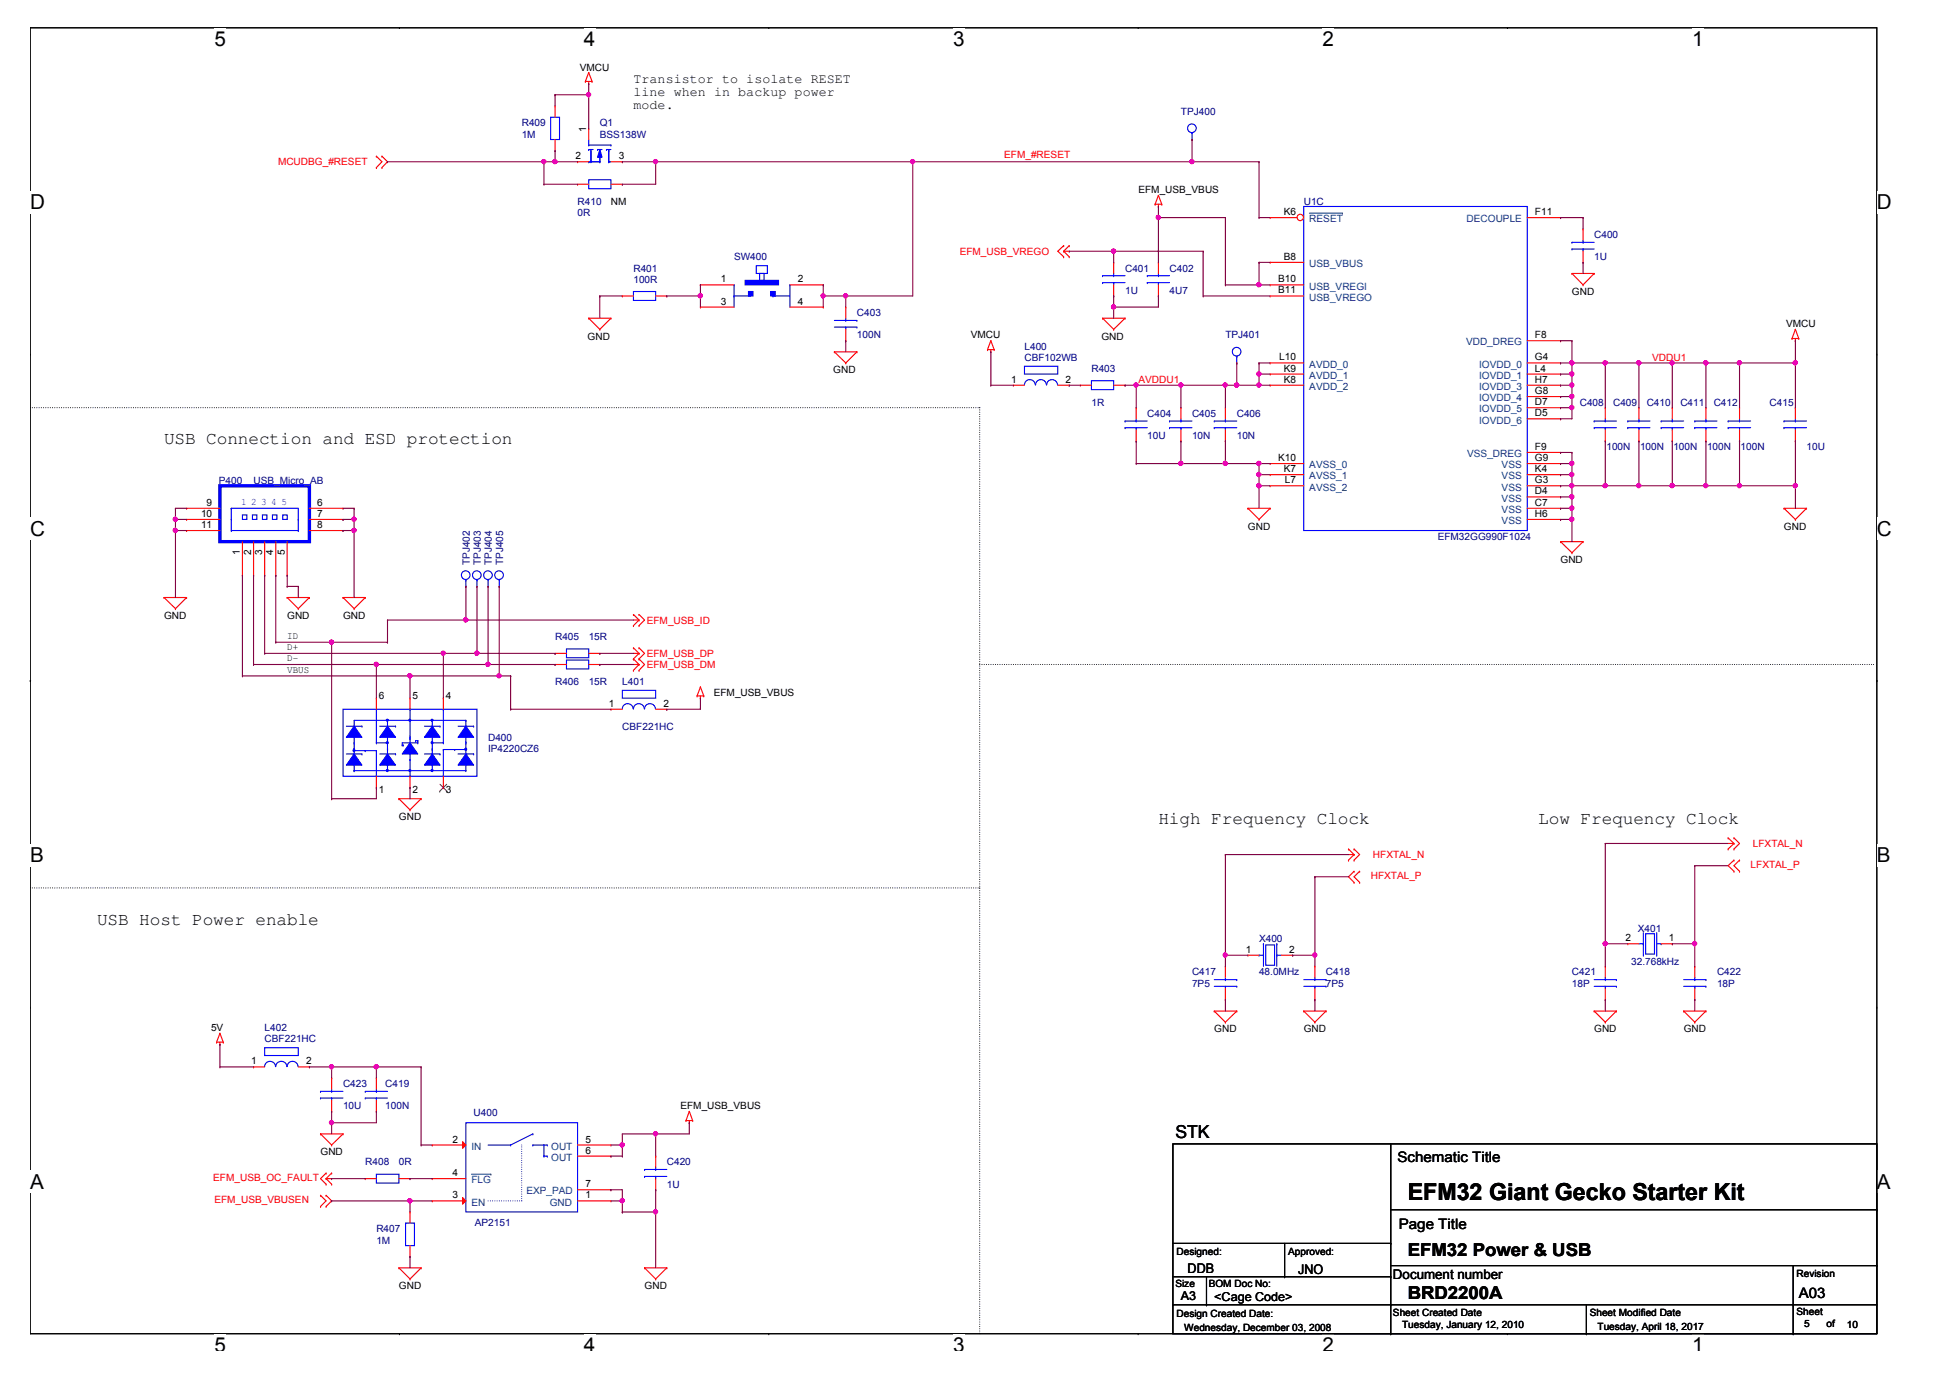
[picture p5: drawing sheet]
<svg xmlns="http://www.w3.org/2000/svg" width="297mm" height="210mm" viewBox="0 0 297 210" stroke-linecap="round" stroke-linejoin="round" font-family="sans-serif">
<defs><g id="words">
<text font-size="3.6" x="214.4" y="182.8">EFM32 Giant Gecko Starter Kit</text>
<g font-size="3.1">
<text x="32.7" y="7">5</text>
<text x="89" y="7">4</text>
<text x="145.2" y="7">3</text>
<text x="201.5" y="7">2</text>
<text x="257.7" y="7">1</text>
<text x="4.6" y="31.9">D</text>
<text x="285.9" y="31.9">D</text>
<text x="4.6" y="81.6">C</text>
<text x="285.9" y="81.6">C</text>
<text x="4.6" y="131.3">B</text>
<text x="285.9" y="131.3">B</text>
<text x="4.6" y="181.1">A</text>
<text x="285.9" y="181.1">A</text>
<text x="32.7" y="206">5</text>
<text x="89" y="206">4</text>
<text x="145.2" y="206">3</text>
<text x="201.5" y="206">2</text>
<text x="257.7" y="206">1</text>
</g>
<g font-size="2.7">
<text x="25" y="67.6">USB Connection and ESD protection</text>
<text x="176.5" y="125.5">High Frequency Clock</text>
<text x="234.3" y="125.5">Low Frequency Clock</text>
<text x="14.8" y="140.8">USB Host Power enable</text>
<text x="179" y="173.3">STK</text>
<text x="214.4" y="191.3">EFM32 Power &amp; USB</text>
<text x="214.4" y="197.9">BRD2200A</text>
</g>
<g font-size="2.2">
<text x="212.9" y="177">Schematic Title</text>
<text x="213.1" y="187.2">Page Title</text>
<text x="274" y="197.7">A03</text>
</g>
<g font-size="2">
<text x="96.5" y="12.6">Transistor to isolate RESET</text>
<text x="96.5" y="14.6">line when in backup power</text>
<text x="96.5" y="16.7">mode.</text>
<text x="180.9" y="193.8">DDB</text>
<text x="197.8" y="194">JNO</text>
<text x="212.2" y="194.9">Document number</text>
</g>
<g font-size="1.9">
<text x="179.9" y="198.1">A3</text>
<text x="185" y="198.2">&lt;Cage Code&gt;</text>
</g>
<g font-size="1.5">
<text x="88.3" y="10.8">VMCU</text>
<text x="89.3" y="20.1" transform="rotate(-90 89.3 20.1)">1</text>
<text x="87.6" y="24.3">2</text>
<text x="94.2" y="24.3">3</text>
<text x="173.4" y="29.5">EFM_USB_VBUS</text>
<text x="93.1" y="31.2">NM</text>
<text x="195.6" y="32.8">K6</text>
<text x="233.8" y="32.8">F11</text>
<text x="195.6" y="39.6">B8</text>
<text x="109.8" y="43">1</text>
<text x="109.8" y="46.4">3</text>
<text x="121.5" y="43">2</text>
<text x="121.5" y="46.4">4</text>
<text x="194.7" y="43">B10</text>
<text x="194.7" y="44.7">B11</text>
<text x="239.5" y="45">GND</text>
<text x="89.5" y="51.7">GND</text>
<text x="147.9" y="51.6">VMCU</text>
<text x="167.8" y="51.7">GND</text>
<text x="233.8" y="51.5">F8</text>
<text x="272.1" y="49.9">VMCU</text>
<text x="126.9" y="56.9">GND</text>
<text x="154" y="58.3">1</text>
<text x="162.3" y="58.3">2</text>
<text x="194.9" y="54.9">L10</text>
<text x="195.6" y="56.6">K9</text>
<text x="195.6" y="58.3">K8</text>
<text x="233.8" y="54.9">G4</text>
<text x="233.8" y="56.6">L4</text>
<text x="233.8" y="58.3">H7</text>
<text x="233.8" y="60">G8</text>
<text x="233.8" y="61.7">D7</text>
<text x="233.8" y="63.4">D5</text>
<text x="194.7" y="70.2">K10</text>
<text x="195.6" y="71.9">K7</text>
<text x="233.8" y="68.5">F9</text>
<text x="233.8" y="70.2">G9</text>
<text x="233.8" y="71.9">K4</text>
<text x="31.5" y="77">9</text>
<text x="48.3" y="77">6</text>
<text x="195.7" y="73.6">L7</text>
<text x="233.8" y="73.6">G3</text>
<text x="233.8" y="75.3">D4</text>
<text x="233.8" y="77">C7</text>
<text x="30.6" y="78.7">10</text>
<text x="30.6" y="80.4">11</text>
<text x="48.3" y="80.4">8</text>
<text x="48.3" y="78.7">7</text>
<text x="190.1" y="80.7">GND</text>
<text x="233.8" y="78.7">H6</text>
<text x="271.8" y="80.7">GND</text>
<text x="36.5" y="84.5" transform="rotate(-90 36.5 84.5)">1</text>
<text x="38.2" y="84.5" transform="rotate(-90 38.2 84.5)">2</text>
<text x="39.9" y="84.5" transform="rotate(-90 39.9 84.5)">3</text>
<text x="41.6" y="84.5" transform="rotate(-90 41.6 84.5)">4</text>
<text x="43.4" y="84.5" transform="rotate(-90 43.4 84.5)">5</text>
<text x="237.7" y="85.8">GND</text>
<text x="25" y="94.3">GND</text>
<text x="43.7" y="94.3">GND</text>
<text x="52.3" y="94.3">GND</text>
<text x="43.7" y="100.8">D-</text>
<text x="43.7" y="99.1">D+</text>
<text x="43.7" y="97.4">ID</text>
<text x="43.7" y="102.4">VBUS</text>
<text x="57.7" y="106.5">6</text>
<text x="62.8" y="106.5">5</text>
<text x="67.9" y="106.5">4</text>
<text x="92.8" y="107.7">1</text>
<text x="101.1" y="107.7">2</text>
<text x="108.7" y="106">EFM_USB_VBUS</text>
<text x="57.7" y="120.8">1</text>
<text x="60.8" y="124.9">GND</text>
<text x="62.8" y="120.8">2</text>
<text x="67.9" y="120.8">3</text>
<text x="247.6" y="143.4">2</text>
<text x="254.2" y="143.4">1</text>
<text x="189.8" y="145.1">1</text>
<text x="196.4" y="145.1">2</text>
<text x="32.1" y="157.1">5V</text>
<text x="185" y="157.3">GND</text>
<text x="198.6" y="157.3">GND</text>
<text x="242.8" y="157.3">GND</text>
<text x="256.5" y="157.3">GND</text>
<text x="38.3" y="162.1">1</text>
<text x="46.6" y="162.1">2</text>
<text x="103.6" y="169">EFM_USB_VBUS</text>
<text x="48.8" y="176">GND</text>
<text x="68.9" y="174">2</text>
<text x="68.9" y="179.2">4</text>
<text x="89.2" y="174">5</text>
<text x="89.2" y="175.7">6</text>
<text x="68.9" y="182.5">3</text>
<text x="89.2" y="182.5">1</text>
<text x="89.2" y="180.8">7</text>
<text x="179.2" y="191.1">Designed:</text>
<text x="196.2" y="191.1">Approved:</text>
<text x="60.8" y="196.4">GND</text>
<text x="98.2" y="196.4">GND</text>
<text x="179" y="196">Size</text>
<text x="184.1" y="196">BOM Doc No:</text>
<text x="273.7" y="194.5">Revision</text>
<text x="179.2" y="200.7">Design Created Date:</text>
<text x="180.4" y="202.7">Wednesday, December 03, 2008</text>
<text x="212.2" y="200.5">Sheet Created Date</text>
<text x="213.6" y="202.4">Tuesday, January 12, 2010</text>
<text x="242.2" y="200.5">Sheet Modified Date</text>
<text x="243.3" y="202.5">Tuesday, April 18, 2017</text>
<text x="273.7" y="200.3">Sheet</text>
<text x="274.8" y="202.2">5</text>
<text x="278.2" y="202.2">of</text>
<text x="281.3" y="202.4">10</text>
</g>
<g font-size="1.5" fill="#000080">
<text x="179.9" y="17.5">TPJ400</text>
<text x="79.5" y="19.3">R409</text>
<text x="79.5" y="21">1M</text>
<text x="91.4" y="19.3">Q1</text>
<text x="91.4" y="21">BSS138W</text>
<text x="88" y="31.2">R410</text>
<text x="88" y="32.9">0R</text>
<text x="198.6" y="31.2">U1C</text>
<text x="96.5" y="41.4">R401</text>
<text x="111.8" y="39.7">SW400</text>
<text x="171.4" y="41.4">C401</text>
<text x="178.2" y="41.4">C402</text>
<text x="242.8" y="36.3">C400</text>
<text x="242.8" y="39.7">1U</text>
<text x="96.5" y="43.1">100R</text>
<text x="171.4" y="44.8">1U</text>
<text x="178.2" y="44.8">4U7</text>
<text x="130.5" y="48.2">C403</text>
<text x="130.5" y="51.6">100N</text>
<text x="156.1" y="53.3">L400</text>
<text x="186.7" y="51.6">TPJ401</text>
<text x="156.1" y="55">CBF102WB</text>
<text x="166.3" y="56.7">R403</text>
<text x="166.3" y="61.8">1R</text>
<text x="174.8" y="63.5">C404</text>
<text x="181.6" y="63.5">C405</text>
<text x="188.4" y="63.5">C406</text>
<text x="240.6" y="61.8">C408</text>
<text x="245.7" y="61.8">C409</text>
<text x="250.8" y="61.8">C410</text>
<text x="256" y="61.8">C411</text>
<text x="261" y="61.8">C412</text>
<text x="269.6" y="61.8">C415</text>
<text x="174.8" y="66.9">10U</text>
<text x="181.6" y="66.9">10N</text>
<text x="188.4" y="66.9">10N</text>
<text x="244.7" y="68.6">100N</text>
<text x="249.8" y="68.6">100N</text>
<text x="254.9" y="68.6">100N</text>
<text x="260" y="68.6">100N</text>
<text x="265.1" y="68.6">100N</text>
<text x="275.2" y="68.6">10U</text>
<text x="33.3" y="73.7">P400</text>
<text x="38.6" y="73.7">USB_Micro_AB</text>
<text x="219" y="82.2">EFM32GG990F1024</text>
<text x="71.6" y="86.1" transform="rotate(-90 71.6 86.1)">TPJ402</text>
<text x="73.3" y="86.1" transform="rotate(-90 73.3 86.1)">TPJ403</text>
<text x="74.9" y="86.1" transform="rotate(-90 74.9 86.1)">TPJ404</text>
<text x="76.6" y="86.1" transform="rotate(-90 76.6 86.1)">TPJ405</text>
<text x="84.6" y="97.5">R405</text>
<text x="89.7" y="97.5">15R</text>
<text x="84.6" y="104.4">R406</text>
<text x="89.7" y="104.4">15R</text>
<text x="94.8" y="104.4">L401</text>
<text x="74.4" y="112.9">D400</text>
<text x="94.8" y="111.1">CBF221HC</text>
<text x="74.4" y="114.6">IP4220CZ6</text>
<text x="191.8" y="143.5">X400</text>
<text x="249.5" y="141.9">X401</text>
<text x="181.6" y="148.6">C417</text>
<text x="191.8" y="148.6">48.0MHz</text>
<text x="202" y="148.6">C418</text>
<text x="239.5" y="148.6">C421</text>
<text x="248.5" y="147.1">32.768kHz</text>
<text x="261.5" y="148.6">C422</text>
<text x="181.6" y="150.3">7P5</text>
<text x="202" y="150.3">7P5</text>
<text x="239.5" y="150.3">18P</text>
<text x="261.5" y="150.3">18P</text>
<text x="40.3" y="157.1">L402</text>
<text x="40.3" y="158.8">CBF221HC</text>
<text x="52.3" y="165.6">C423</text>
<text x="58.7" y="165.6">C419</text>
<text x="52.3" y="169">10U</text>
<text x="58.7" y="169">100N</text>
<text x="72.2" y="170">U400</text>
<text x="55.6" y="177.5">R408</text>
<text x="60.8" y="177.5">0R</text>
<text x="101.6" y="177.5">C420</text>
<text x="101.6" y="180.9">1U</text>
<text x="57.3" y="187.7">R407</text>
<text x="57.3" y="189.4">1M</text>
<text x="72.3" y="186.7">AP2151</text>
</g>
<g font-size="1.5" fill="#f00">
<text x="42.3" y="25.2">MCUDBG_#RESET</text>
<text x="153" y="24.1">EFM_#RESET</text>
<text x="146.2" y="38.8">EFM_USB_VREGO</text>
<text x="173.4" y="58.3">AVDDU1</text>
<text x="251.7" y="54.9">VDDU1</text>
<text x="98.5" y="95">EFM_USB_ID</text>
<text x="98.5" y="100.1">EFM_USB_DP</text>
<text x="98.5" y="101.8">EFM_USB_DM</text>
<text x="209.1" y="130.7">HFXTAL_N</text>
<text x="267" y="129">LFXTAL_N</text>
<text x="208.8" y="133.9">HFXTAL_P</text>
<text x="266.7" y="132.2">LFXTAL_P</text>
<text x="32.5" y="179.9">EFM_USB_OC_FAULT</text>
<text x="32.7" y="183.3">EFM_USB_VBUSEN</text>
</g>
<g font-size="1.5" fill="#004080">
<text x="199.4" y="33.9">RESET</text>
<text x="223.4" y="33.9">DECOUPLE</text>
<text x="199.4" y="40.7">USB_VBUS</text>
<text x="199.4" y="44.1">USB_VREGI</text>
<text x="199.4" y="45.8">USB_VREGO</text>
<text x="223.3" y="52.6">VDD_DREG</text>
<text x="199.4" y="56">AVDD_0</text>
<text x="199.4" y="57.7">AVDD_1</text>
<text x="199.4" y="59.4">AVDD_2</text>
<text x="225.3" y="56">IOVDD_0</text>
<text x="225.3" y="57.7">IOVDD_1</text>
<text x="225.3" y="59.4">IOVDD_3</text>
<text x="225.3" y="61.1">IOVDD_4</text>
<text x="225.3" y="62.8">IOVDD_5</text>
<text x="225.3" y="64.5">IOVDD_6</text>
<text x="199.4" y="71.3">AVSS_0</text>
<text x="223.5" y="69.6">VSS_DREG</text>
<text x="228.7" y="71.3">VSS</text>
<text x="199.4" y="73">AVSS_1</text>
<text x="199.4" y="74.7">AVSS_2</text>
<text x="228.7" y="73">VSS</text>
<text x="228.7" y="74.7">VSS</text>
<text x="228.7" y="76.4">VSS</text>
<text x="228.7" y="78.1">VSS</text>
<text x="228.7" y="79.8">VSS</text>
<text x="71.8" y="175.1">IN</text>
<text x="84" y="175.1">OUT</text>
<text x="84" y="176.8">OUT</text>
<text x="71.8" y="183.6">EN</text>
<text x="71.8" y="180.3">FLG</text>
<text x="80.2" y="181.9">EXP_PAD</text>
<text x="83.7" y="183.6">GND</text>
</g>
<text font-size="1.5" fill="#00f" x="36.8" y="76.9">1 2 3 4 5</text>
</g></defs>
<path d="M4.6 4.2h281.3v199h-281.3z" fill="none" stroke="#000" stroke-width=".17"/>
<g fill="#fff">
<path d="M32.7 4.2h1.7v3.5h-1.7z"/>
<path d="M32.7 203.2h1.7v2.5h-1.7z"/>
</g>
<path d="M60.8 4.2h.1M60.8 203.2h.1" fill="none" stroke="#000" stroke-width=".17"/>
<g fill="#fff">
<path d="M89 4.2h1.7v3.5h-1.7z"/>
<path d="M89 203.2h1.7v2.5h-1.7z"/>
</g>
<path d="M117.1 4.2h.1M117.1 203.2h.1" fill="none" stroke="#000" stroke-width=".17"/>
<g fill="#fff">
<path d="M145.2 4.2h1.8v3.5h-1.8z"/>
<path d="M145.2 203.2h1.8v2.5h-1.8z"/>
</g>
<path d="M173.4 4.2h.1M173.4 203.2h.1" fill="none" stroke="#000" stroke-width=".17"/>
<g fill="#fff">
<path d="M201.5 4.2h1.7v3.5h-1.7z"/>
<path d="M201.5 203.2h1.7v2.5h-1.7z"/>
</g>
<path d="M229.6 4.2h.1M229.6 203.2h.1" fill="none" stroke="#000" stroke-width=".17"/>
<g fill="#fff">
<path d="M257.7 4.2h1.8v3.5h-1.8z"/>
<path d="M257.7 203.2h1.8v2.5h-1.8z"/>
<path d="M4.6 29.1h2.2v3.5h-2.2z"/>
<path d="M285.9 29.1h2.2v3.5h-2.2z"/>
<path d="M4.6 78.8h2.2v3.5h-2.2z"/>
<path d="M285.9 78.8h2.2v3.5h-2.2z"/>
</g>
<path d="M4.6 53.9h.1M285.9 53.9h.1" fill="none" stroke="#000" stroke-width=".17"/>
<g fill="#fff">
<path d="M4.6 128.5h2.1v3.5h-2.1z"/>
<path d="M285.9 128.5h2.1v3.5h-2.1z"/>
</g>
<path d="M4.6 103.7h.1M285.9 103.7h.1" fill="none" stroke="#000" stroke-width=".17"/>
<path d="M4.6 103.7h.1M285.9 103.7h.1" fill="none" stroke="#000" stroke-width=".15"/>
<g fill="#fff">
<path d="M4.6 178.3h2.1v3.4h-2.1z"/>
<path d="M285.9 178.3h2.1v3.4h-2.1z"/>
</g>
<g fill="none" stroke="#000" stroke-width=".17">
<path d="M4.6 153.4h.1M285.9 153.4h.1M178.7 174.2h107.2v29h-107.2zM211.9 174.2v29M178.7 198.8h.1M178.7 198.8h107.2M178.7 194.5h33.2M178.7 189.4h33.2M183.8 198.8h.1M183.8 194.5v4.3M195.7 194.5h.1M195.7 189.4v5.1"/>
<path d="M211.9 198.8h.1M211.9 194.5h.1M211.9 189.4h.1M211.9 184.3h74M211.9 192.8h74M241.7 198.8v4.4M273.1 198.8h.1M273.1 192.8v10.4M285.9 184.3h.1M285.9 192.8h.1M211.9 203.2h.1M241.7 203.2h.1"/>
<path d="M273.1 203.2h.1"/>
</g>
<path d="M4.6 62.1h144.6M149.2 62.1h.1M149.2 62.1v141.1M149.2 101.2h136.2M285.4 101.2h.1M4.6 135.3h144.6M149.2 135.3h.1M149.2 203.2h.1" fill="none" stroke="#000" stroke-width=".17" stroke-dasharray="0 .3"/>
<g fill="none" stroke="#f00" stroke-width=".17">
<path d="M89.2 12.4h.1M89.2 12.4h1M89.7 12.7h.1M89.7 11h.1M89.7 12.4v.3M89.7 11l-.5 1.4M89.7 11l.5 1.4M90.2 12.4h.1M57.3 23.8h.1M57.3 25.5h.1M57.3 23.8l.9 .8-.9 .9M58.2 23.8h.1"/>
<path d="M58.2 25.5h.1M58.2 23.8l.8 .8-.8 .9M162 37.4h.1M162 39.1h.1M162 38.3h.1M162 37.4l-.9 .9 .9 .8M162 38.3l.9 .8M162 38.3h.9M162.9 37.4h.1M162.9 39.1h.1M162.9 37.4l-.9 .9M176 31.1h.1"/>
<path d="M176 31.1h1M176.5 31.5h.1M176.5 29.8h.1M176.5 40h.1M176.5 31.1v.4M176.5 40v1.7M176.5 29.8l-.5 1.3M176.5 29.8l.5 1.3M177 31.1h.1M181.6 21.3h.1M241.1 34.9h.1M241.1 40h.1"/>
<path d="M241.1 34.9v1.7M241.1 38.3v1.7M89.7 48.5h.1M89.7 48.5h3.4M89.7 48.5l1.7 1.7M91.4 50.2h.1M93.1 48.5h.1M93.1 48.5l-1.7 1.7M127.1 53.6h.1M127.1 53.6h3.4M127.1 53.6l1.7 1.7M128.8 55.3h.1"/>
<path d="M130.5 53.6h.1M130.5 53.6l-1.7 1.7M150.4 53.3h.1M150.4 53.3h1M150.9 53.6h.1M150.9 51.9h.1M150.9 53.3v.3M150.9 51.9l.5 1.4M150.9 51.9l-.5 1.4M151.4 53.3h.1M154.4 58.7h.1M154.4 58.7h1.7"/>
<path d="M161.1 58.7h1.8M162.9 58.7h.1M168 48.5h.1M168 48.5h3.4M168 48.5l1.6 1.7M169.6 50.2h.1M171.4 48.5h.1M171.4 48.5l-1.8 1.7M176.5 45.1h.1M176.5 43.4v1.7M188.4 55.3h.1M239.5 41.7h.1"/>
<path d="M239.5 41.7h3.3M239.5 41.7l1.6 1.7M241.1 43.4h.1M242.8 41.7h.1M242.8 41.7l-1.7 1.7M273 51.6h.1M273 51.6h1M273.5 51.9h.1M273.5 50.2h.1M273.5 51.6v.3M273.5 50.2l.5 1.4M273.5 50.2l-.5 1.4"/>
<path d="M274 51.6h.1M190.1 77.4h.1M190.1 77.4h3.4M190.1 77.4l1.7 1.7M191.8 79.1h.1M193.5 77.4h.1M193.5 77.4l-1.7 1.7M249.7 62.1h.1M249.7 67.2h.1M249.7 62.1v1.7M249.7 65.5v1.7M254.7 62.1h.1"/>
<path d="M254.7 67.2h.1M254.7 62.1v1.7M254.7 65.5v1.7M265 62.1h.1M265 67.2h.1M265 62.1v1.7M265 65.5v1.7M271.8 77.4h.1M271.8 77.4h3.4M271.8 77.4l1.7 1.7M273.5 79.1h.1M273.5 62.1h.1"/>
<path d="M273.5 67.2h.1M273.5 62.1v1.7M273.5 65.5v1.7M275.2 77.4h.1M275.2 77.4l-1.7 1.7M25 91h.1M25 91h3.4M25 91l1.7 1.7M26.7 92.7h.1M28.4 91h.1M28.4 91l-1.7 1.7M43.7 91h.1"/>
<path d="M43.7 91h3.4M43.7 91l1.7 1.7M45.4 92.7h.1M47.1 91h.1M47.1 91l-1.7 1.7M52.3 91h.1M52.3 91h3.3M52.3 91l1.6 1.7M53.9 92.7h.1M55.6 91h.1M55.6 91l-1.7 1.7M71 89.3h.1"/>
<path d="M96.5 93.6h.1M96.5 95.3h.1M96.5 98.7h.1M96.5 93.6l.8 .8M96.5 94.4h.8M96.5 98.7l.8 .8M96.5 99.5h.8M97.3 93.6h.1M97.3 95.3h.1M97.3 94.4h.1M97.3 98.7h.1M97.3 99.5h.1"/>
<path d="M97.3 93.6l.9 .8-.9 .9M97.3 94.4l-.8 .9M97.3 98.7l.9 .8-.9 .9M97.3 99.5l-.8 .9M237.7 82.5h.1M237.7 82.5h3.4M237.7 82.5l1.8 1.7M239.5 84.2h.1M241.1 82.5h.1M241.1 82.5l-1.6 1.7M96.5 100.4h.1M96.5 102.1h.1"/>
<path d="M96.5 100.4l.8 .8M96.5 101.2h.8M97.3 100.4h.1M97.3 102.1h.1M97.3 101.2h.1M97.3 100.4l.9 .8-.9 .9M97.3 101.2l-.8 .9M106.2 106h.1M106.2 106h1M106.7 106.3h.1M106.7 104.6h.1M106.7 106v.3"/>
<path d="M106.7 104.6l-.5 1.4M106.7 104.6l.5 1.4M107.2 106h.1M60.8 121.7h.1M60.8 121.7h3.3M60.8 121.7l1.7 1.7M62.5 123.4h.1M64.1 121.7h.1M64.1 121.7l-1.6 1.7M205.4 129.3h.1M205.4 131h.1M205.4 129.3l.9 .9"/>
<path d="M205.4 130.2h.9M206.3 134.4h.1M206.3 132.7h.1M206.3 129.3h.1M206.3 131h.1M206.3 130.2h.1M206.3 132.7l-.9 .9 .9 .8M206.3 129.3l.8 .9-.8 .8M206.3 130.2l-.9 .8M207.1 134.4h.1M207.1 132.7h.1M207.1 132.7l-.8 .9 .8 .8"/>
<path d="M263.2 127.6h.1M263.2 129.3h.1M263.2 127.6l.9 .9M263.2 128.5h.9M264.1 132.7h.1M264.1 131h.1M264.1 127.6h.1M264.1 129.3h.1M264.1 128.5h.1M264.1 131l-.9 .9 .9 .8M264.1 127.6l.9 .9-.9 .8M264.1 128.5l-.9 .8"/>
<path d="M265 132.7h.1M265 131h.1M265 131l-.9 .9 .9 .8M33 158.7h.1M33 158.7h1M33.5 159.1h.1M33.5 157.4h.1M33.5 158.7v.4M33.5 157.4l-.5 1.3M33.5 157.4l.5 1.3M34 158.7h.1M185 154h.1"/>
<path d="M185 154h3.4M185 154l1.7 1.7M186.7 155.7h.1M188.4 154h.1M188.4 154l-1.7 1.7M198.6 154h.1M198.6 154h3.4M198.6 154l1.7 1.7M200.3 155.7h.1M202 154h.1M202 154l-1.7 1.7M242.8 154h.1"/>
<path d="M242.8 154h3.4M242.8 154l1.7 1.7M244.5 155.7h.1M244.5 147.2h.1M244.5 152.3h.1M244.5 147.2v1.7M244.5 150.6v1.7M246.2 154h.1M246.2 154l-1.7 1.7M256.5 154h.1M256.5 154h3.4M256.5 154l1.7 1.7"/>
<path d="M258.2 155.7h.1M259.9 154h.1M259.9 154l-1.7 1.7M48.8 172.7h.1M48.8 172.7h3.5M48.8 172.7l1.7 1.7M49.7 178.7h.1M49.7 179.5h.1M49.7 178.7l-.9 .8 .9 .9M49.7 179.5l.8 .9M49.7 179.5h.8M50.5 174.4h.1"/>
<path d="M50.5 178.7h.1M50.5 178.7l-.8 .8M52.3 172.7h.1M52.3 172.7l-1.8 1.7M55.6 179.5h.1M55.6 179.5h1.7M60.8 179.5h1.7M62.5 179.5h.1M104.5 170.7h.1M104.5 170.7h1M105 171h.1M105 169.3h.1"/>
<path d="M105 170.7v.3M105 169.3l-.5 1.4M105 169.3l.5 1.4M105.5 170.7h.1M48.8 183.8h.1M48.8 182.1h.1M48.8 182.1l.9 .8-.9 .9M49.7 183.8h.1M49.7 182.1h.1M49.7 180.4h.1M49.7 182.1l.8 .8-.8 .9M50.5 180.4h.1"/>
<path d="M60.8 193.1h.1M60.8 193.1h3.3M60.8 193.1l1.7 1.7M62.5 194.8h.1M64.1 193.1h.1M64.1 193.1l-1.6 1.7M98.2 193.1h.1M98.2 193.1h3.4M98.2 193.1l1.7 1.7M99.9 194.8h.1M101.6 193.1h.1M101.6 193.1l-1.7 1.7"/>
</g>
<g fill="none" stroke="#00f" stroke-width=".17">
<path d="M181.6 20.2h.1M181.6 20.2v1.1M239.5 36.9h.1M239.5 37.9h.1M239.5 36.9h3.3M239.5 37.9h3.3M241.1 37.9h.1M241.1 36.9h.1M241.1 36.6v.3M241.1 37.9v.4M156.1 55.8h5v1.2h-5zM156.1 58.6a.83 .83 0 0 1 .8-.8 .83 .83 0 0 1 .8 .8"/>
<path d="M157.7 58.6a.83 .83 0 0 1 .9-.8 .83 .83 0 0 1 .8 .8M159.4 58.6a.83 .83 0 0 1 .9-.8 .83 .83 0 0 1 .8 .8M174.8 42h.1M174.8 43.1h.1M174.8 42h3.4M174.8 43.1h3.4M176.5 43.1h.1M176.5 42h.1M176.5 41.7v.3M176.5 43.1v.3M188.4 54.3h.1M188.4 54.3v1"/>
<path d="M248 64.1h.1M248 65.2h.1M248 64.1h3.3M248 65.2h3.3M249.7 65.2h.1M249.7 64.1h.1M249.7 63.8v.3M249.7 65.2v.3M253 64.1h.1M253 65.2h.1M253 64.1h3.5M253 65.2h3.5"/>
<path d="M254.7 65.2h.1M254.7 64.1h.1M254.7 63.8v.3M254.7 65.2v.3M263.2 64.1h.1M263.2 65.2h.1M263.2 64.1h3.5M263.2 65.2h3.5M265 65.2h.1M265 64.1h.1M265 63.8v.3M265 65.2v.3"/>
<path d="M271.8 64.1h.1M271.8 65.2h.1M271.8 64.1h3.4M271.8 65.2h3.4M273.5 65.2h.1M273.5 64.1h.1M273.5 63.8v.3M273.5 65.2v.3M71 88.3h.1M71 88.3v1M242.8 149.2h3.4M242.8 150.2h3.4"/>
<path d="M244.5 150.2h.1M244.5 149.2h.1M244.5 148.9v.3M244.5 150.2v.4M246.2 149.2h.1M246.2 150.2h.1M57.3 178.9h3.5v1.3h-3.5zM71 171h17v13.6h-17zM74.4 174.4h3.4M77.8 174.4h.1M81.2 174.4h.1M81.2 172.7h.1"/>
<path d="M81.2 174.4h2.2M81.2 172.7l-3.4 1.7M82.9 176.1h.1M82.9 174.4v1.7M82.9 176.1h.5M83.4 176.1h.1M83.4 174.4h.1"/>
<circle cx="181.6" cy="19.5" r=".66"/>
<circle cx="188.4" cy="53.6" r=".66"/>
<circle cx="70.9" cy="87.6" r=".66"/>
</g>
<path d="M79.5 174.4h.1M74.4 182.9h5.1M79.5 182.9h.1M79.5 182.9v-8.5" fill="none" stroke="#00f" stroke-width=".17" stroke-dasharray="0 .3"/>
<path d="M70.5 173.9l.5 .5-.5 .5z" fill="#f00"/>
<path d="M65.8 174.4h.1M65.8 174.4h5.2M70.5 173.9l.5 .5-.5 .5zM88 174.4h5.1M93.1 174.4h.1M88 182.9h5.1M93.1 182.9h.1" fill="none" stroke="#f00" stroke-width=".17"/>
<path d="M70.5 182.4l.5 .5-.5 .5z" fill="#f00"/>
<g fill="none" stroke="#f00" stroke-width=".17">
<path d="M173.1 62.1h.1M173.1 67.2h.1M173.1 62.1v1.7M173.1 65.5v1.7M244.5 62.1h.1M244.5 67.2h.1M244.5 62.1v1.7M244.5 65.5v1.7M72.7 89.3h.1M84.6 101.2h.1M84.6 101.2h1.7M89.7 101.2h1.7"/>
<path d="M91.4 101.2h.1M248 143.8h.1M248 143.8h1.7M253 143.8h1.7M254.7 143.8h.1M38.6 162.5h.1M38.6 162.5h1.7M45.4 162.5h1.7M47.1 162.5h.1M65.8 179.5h.1M65.8 179.5h5.2M88 176.1h5.1"/>
<path d="M93.1 176.1h.1M65.8 182.9h.1M65.8 182.9h5.2M70.5 182.4l.5 .5-.5 .5zM88 181.2h5.1M93.1 181.2h.1"/>
</g>
<path d="M71.8 178.9h3M74.8 178.9h.1" fill="none" stroke="#004080" stroke-width=".15"/>
<g fill="none" stroke="#00f" stroke-width=".17">
<path d="M89.7 24.6h.1M89.7 22.8h.1M89.7 22.1h.1M89.7 24.6h1.7M89.7 22.8h.7M89.7 21.3v.8M89.7 22.1h3.4M90 24.5h.1M90 24.6h.1M90 22.8v1.8M91.4 24.6h.1M91.4 23.6v1"/>
<path d="M92.7 24.6h.1M92.7 22.9h.1M92.7 22.8h.1M92.7 24.6h.4M92.7 22.8v1.8M93.1 22.1h.1M171.4 64.1h.1M171.4 65.2h.1M171.4 64.1h3.4M171.4 65.2h3.4M173.1 65.2h.1M173.1 64.1h.1"/>
<path d="M173.1 63.8v.3M173.1 65.2v.3M242.8 64.1h.1M242.8 65.2h.1M242.8 64.1h3.4M242.8 65.2h3.4M244.5 65.2h.1M244.5 64.1h.1M244.5 63.8v.3M244.5 65.2v.3M72.7 88.3h.1M72.7 88.3v1"/>
<path d="M86.3 100.5h3.4v1.4h-3.4zM40.3 159.6h5.1v1.2h-5.1zM249.7 143.8h.6M250.3 145.5h.1M250.3 143.8h.1M250.3 142.1v3.4M250.7 142.2h1.3v3.1h-1.3zM252.4 145.5h.1M252.4 142.1v3.4M252.4 143.8h.6M253 143.8h.1M40.3 162.5a.83 .83 0 0 1 .8-.8 .83 .83 0 0 1 .9 .8"/>
<path d="M42 162.5a.85 .85 0 0 1 .9-.8 .85 .85 0 0 1 .8 .8M43.7 162.5a.83 .83 0 0 1 .9-.8 .83 .83 0 0 1 .8 .8"/>
<circle cx="72.6" cy="87.6" r=".66"/>
</g>
<path d="M91.4 22.8l.3 1.2h-.7z" fill="#00f"/>
<g fill="none" stroke="#00f" stroke-width=".17">
<path d="M91 22.8h.1M91 22.8h.7M91.4 22.8l.3 1.2h-.7zM92.4 22.8h.1M92.4 22.8h.7M86.3 98.8h3.4v1.4h-3.4zM256.5 149.2h3.4M256.5 150.2h3.4M258.2 150.2h.1M258.2 149.2h.1M258.2 148.9v.3M258.2 150.2v.4"/>
<path d="M259.9 149.2h.1M259.9 150.2h.1"/>
</g>
<g fill="none" stroke="#f00" stroke-width=".17">
<path d="M89.7 19.6h.1M89.7 19.6v1.7M88 24.6h.1M88 24.6h1.7M93.1 24.6h1.7M94.8 24.6h.1M84.6 99.5h.1M84.6 99.5h1.7M89.7 99.5h1.7M91.4 99.5h.1M258.2 147.2h.1M258.2 152.3h.1"/>
<path d="M258.2 147.2v1.7M258.2 150.6v1.7"/>
</g>
<path d="M113.5 42.7h5.1v.7h-5.1z" fill-rule="evenodd" fill="#00f"/>
<path d="M113.5 42.7h5.1v.7h-5.1zM115.2 40.5h1.7v1.2h-1.7zM115.7 41.7h.7v1h-.7z" fill="none" stroke="#00f" stroke-width=".17"/>
<path d="M117.4 44.4h.7v.7h-.7z" fill-rule="evenodd" fill="#00f"/>
<path d="M117.4 44.4h.7v.7h-.7z" fill="none" stroke="#00f" stroke-width=".17"/>
<path d="M114 44.4h.7v.7h-.7z" fill-rule="evenodd" fill="#00f"/>
<g fill="none" stroke="#00f" stroke-width=".17">
<path d="M89.7 27.4h3.4v1.3h-3.4zM111.8 45.1h.1M111.8 43.4h.1M111.8 45.1h2.6M111.8 43.4v3.4M114 44.4h.7v.7h-.7zM117.7 45.1h.1M117.7 45.1h2.6M120.3 43.4h.1M120.3 43.4v3.4M178.2 64.1h.1M178.2 65.2h.1"/>
<path d="M178.2 64.1h3.4M178.2 65.2h3.4M179.9 65.2h.1M179.9 64.1h.1M179.9 63.8v.3M179.9 65.2v.3"/>
</g>
<g fill="none" stroke="#f00" stroke-width=".17">
<path d="M88 28.1h.1M88 28.1h1.7M93.1 28.1h1.7M94.8 28.1h.1M106.7 43.4h.1M106.7 46.8h.1M106.7 43.4h5.1M106.7 46.8h5.1M120.3 43.4h5.1M120.3 46.8h5.1M125.4 43.4h.1M125.4 46.8h.1"/>
<path d="M179.9 62.1h.1M179.9 67.2h.1M179.9 62.1v1.7M179.9 65.5v1.7"/>
</g>
<path d="M53.9 110.6l1.2 1.7h-2.3z" fill-rule="evenodd" fill="#00f"/>
<path d="M52.8 110.6h2.3M53.9 110.6l1.2 1.7h-2.3zM53.9 110.6h.1M53.9 113.2h.1M53.9 109.7v.9M53.9 112.3v.9M55.1 110.6h.1M59 110.6h.1M59 113.2h.1M59 109.7v.9M59 112.3v.9" fill="none" stroke="#00f" stroke-width=".17"/>
<path d="M59 110.6l1.3 1.7h-2.5z" fill-rule="evenodd" fill="#00f"/>
<path d="M57.8 110.6h2.5M59 110.6l1.3 1.7h-2.5zM60.3 110.6h.1M65.8 110.6h.1M65.8 113.2h.1M65.8 109.7v.9M65.8 112.3v.9" fill="none" stroke="#00f" stroke-width=".17"/>
<path d="M65.8 110.6l1.2 1.7h-2.3z" fill-rule="evenodd" fill="#00f"/>
<path d="M59 114.8h.1M59 117.4h.1M59 114v.8M59 116.5v.9M64.7 110.6h2.3M65.8 110.6l1.2 1.7h-2.3zM67 110.6h.1" fill="none" stroke="#00f" stroke-width=".17"/>
<path d="M59 114.8l1.3 1.7h-2.5z" fill-rule="evenodd" fill="#00f"/>
<path d="M57.8 114.8h2.5M59 114.8l1.3 1.7h-2.5zM60.3 114.8h.1M71 110.6h.1M71 113.2h.1M71 109.7v.9M71 112.3v.9" fill="none" stroke="#00f" stroke-width=".17"/>
<path d="M71 110.6l1.2 1.7h-2.4z" fill-rule="evenodd" fill="#00f"/>
<path d="M65.8 114.8h.1M65.8 117.4h.1M65.8 114v.8M65.8 116.5v.9M69.8 110.6h2.4M71 110.6l1.2 1.7h-2.4zM72.2 110.6h.1" fill="none" stroke="#00f" stroke-width=".17"/>
<path d="M65.8 114.8l1.2 1.7h-2.3z" fill-rule="evenodd" fill="#00f"/>
<path d="M64.7 114.8h2.3M65.8 114.8l1.2 1.7h-2.3zM67 114.8h.1M71 114.8h.1M71 117.4h.1M71 114v.8M71 116.5v.9" fill="none" stroke="#00f" stroke-width=".17"/>
<path d="M71 114.8l1.2 1.7h-2.4z" fill-rule="evenodd" fill="#00f"/>
<path d="M52.8 114.8h2.3M55.1 114.8h.1M69.8 114.8h2.4M71 114.8l1.2 1.7h-2.4zM72.2 114.8h.1" fill="none" stroke="#00f" stroke-width=".17"/>
<path d="M53.9 114.8l1.2 1.7h-2.3z" fill-rule="evenodd" fill="#00f"/>
<path d="M53.9 114.8l1.2 1.7h-2.3zM53.9 117.4h.1M53.9 114.8h.1M53.9 114v.8M53.9 116.5v.9M62.5 113.2h.1M62.5 112.3v.9" fill="none" stroke="#00f" stroke-width=".17"/>
<path d="M62.5 113.2l1.1 1.6h-2.3z" fill-rule="evenodd" fill="#00f"/>
<g fill="none" stroke="#00f" stroke-width=".17">
<path d="M52.3 108h20.4v10.2h-20.4zM53.9 117.4h.1M53.9 114h.1M53.9 109.7h17.1M53.9 117.4h17.1M53.9 113.2v.8M53.9 114.3h3.4M55.6 114.3h.1M57.3 113.2h.1M57.3 108h.1M57.3 114.3h.1M57.3 118.2h.1"/>
<path d="M57.3 113.2h1.7v1M57.3 108v5.2M57.3 114.3v3.9M59 114.2h.1M61.3 113.5h.1M61.4 113.5h.1M62.5 113.2l1.1 1.6h-2.3zM62.5 115.7h.1M62.5 108h.1M62.5 112.5h.1M62.5 118.2h.1M62.5 108v4.5"/>
<path d="M62.5 114.8v3.4M63.3 112.8h.1M63.3 112.8h.3M63.6 113.2h.1M63.6 112.8h.1M63.6 113.2h-2.3v.3M63.6 112.8v.4M65.8 114.2h.1M67.5 114.2h.1M67.5 118.2h.1M67.5 113.2h.1M67.5 108h.1"/>
<path d="M67.5 113.2h-1.7v1M67.5 114.2h3.5M67.5 108v5.2M67.5 114.2v4M69.3 114.2h.1M71 109.7h.1M71 114h.1M71 113v1"/>
</g>
<path d="M65.7 109.6h.2v.2h-.2z" fill-rule="evenodd" fill="#00f"/>
<path d="M65.7 109.6h.2v.2h-.2z" fill="none" stroke="#00f" stroke-width=".17"/>
<path d="M58.9 109.6h.2v.2h-.2z" fill-rule="evenodd" fill="#00f"/>
<path d="M58.9 109.6h.2v.2h-.2z" fill="none" stroke="#00f" stroke-width=".17"/>
<path d="M62.3 109.6h.2v.2h-.2z" fill-rule="evenodd" fill="#00f"/>
<path d="M62.3 109.6h.2v.2h-.2z" fill="none" stroke="#00f" stroke-width=".17"/>
<path d="M58.9 117.3h.2v.2h-.2z" fill-rule="evenodd" fill="#00f"/>
<path d="M58.9 117.3h.2v.2h-.2z" fill="none" stroke="#00f" stroke-width=".17"/>
<path d="M62.3 117.3h.2v.2h-.2z" fill-rule="evenodd" fill="#00f"/>
<path d="M62.3 117.3h.2v.2h-.2z" fill="none" stroke="#00f" stroke-width=".17"/>
<path d="M65.7 117.3h.2v.2h-.2z" fill-rule="evenodd" fill="#00f"/>
<path d="M65.7 117.3h.2v.2h-.2z" fill="none" stroke="#00f" stroke-width=".17"/>
<path d="M53.8 114.2h.2v.2h-.2z" fill-rule="evenodd" fill="#00f"/>
<path d="M53.8 114.2h.2v.2h-.2z" fill="none" stroke="#00f" stroke-width=".17"/>
<path d="M58.9 113h.2v.2h-.2z" fill-rule="evenodd" fill="#00f"/>
<path d="M58.9 113h.2v.2h-.2z" fill="none" stroke="#00f" stroke-width=".17"/>
<path d="M65.7 113h.2v.2h-.2z" fill-rule="evenodd" fill="#00f"/>
<path d="M65.7 113h.2v.2h-.2z" fill="none" stroke="#00f" stroke-width=".17"/>
<path d="M70.8 114h.2v.2h-.2z" fill-rule="evenodd" fill="#00f"/>
<g fill="none" stroke="#00f" stroke-width=".17">
<path d="M83.9 17.9h1.3v3.4h-1.3zM198.6 31.5h34v49.3h-34zM96.5 44.4h3.4v1.4h-3.4zM127.1 48.8h3.4M127.1 49.8h3.4M128.8 49.8h.1M128.8 48.8h.1M128.8 48.5v.3M128.8 49.8v.4M130.5 48.8h.1M130.5 49.8h.1M166.3 58h3.3v1.4h-3.3z"/>
<path d="M168 42h.1M168 43.1h.1M168 42h3.4M168 43.1h3.4M169.6 43.1h.1M169.6 42h.1M169.6 41.7v.3M169.6 43.1v.3M35.2 77.4h.1M35.2 79.1h.1M35.2 77.4h10.2v3.4M35.2 77.4v3.4"/>
<path d="M36.9 78.4h.7v.7h-.7zM38.5 78.4h.6v.7h-.6zM40 78.4h.7v.7h-.7zM41.5 78.4h.7v.7h-.7zM43.1 78.4h.6v.7h-.6zM45.4 79.1h.1M185 64.1h.1M185 65.2h.1M185 64.1h3.4M185 65.2h3.4M186.7 65.2h.1M186.7 64.1h.1"/>
<path d="M186.7 63.8v.3M186.7 65.2v.3M35.2 80.8h.1M35.2 80.8h10.2M45.4 80.8h.1M74.4 88.3h.1M74.4 88.3v1M76 88.3h.1M76 88.3v1M70.8 114h.2v.2h-.2zM94.8 105.2h5.1v1.1h-5.1zM94.8 108a.83 .83 0 0 1 .8-.8 .83 .83 0 0 1 .8 .8"/>
<path d="M96.5 108a.83 .83 0 0 1 .8-.8 .83 .83 0 0 1 .8 .8M98.2 108a.83 .83 0 0 1 .8-.8 .83 .83 0 0 1 .8 .8M185 149.2h3.4M185 150.2h3.4M186.7 150.2h.1M186.7 149.2h.1M186.7 148.9v.3M186.7 150.2v.4M188.4 149.2h.1M188.4 150.2h.1M191.8 145.5h.1M191.8 145.5h.7"/>
<path d="M192.5 143.8h.1M192.5 143.8v3.4M192.8 143.9h1.4v3.1h-1.4zM194.5 143.8h.1M194.5 145.5h.1M194.5 143.8v3.4M194.5 145.5h.7M198.6 149.2h3.4M198.6 150.2h3.4M200.3 150.2h.1M200.3 149.2h.1M200.3 148.9v.3"/>
<path d="M200.3 150.2v.4M202 149.2h.1M202 150.2h.1M48.8 166.2h.1M48.8 167.3h.1M48.8 166.2h3.5M48.8 167.3h3.5M50.5 167.3h.1M50.5 166.2h.1M50.5 165.9v.3M50.5 167.3v.3M55.6 166.2h.1"/>
<path d="M55.6 167.3h.1M55.6 166.2h3.4M55.6 167.3h3.4M57.3 167.3h.1M57.3 166.2h.1M57.3 165.9v.3M57.3 167.3v.3"/>
<circle cx="74.3" cy="87.6" r=".66"/>
<circle cx="76" cy="87.6" r=".66"/>
</g>
<g fill="none" stroke="#f00" stroke-width=".17">
<path d="M84.6 16.1h.1M84.6 16.1v1.8M84.6 22.9h.1M84.6 21.3v1.6M169.6 40h.1M169.6 40v1.7M94.8 45.1h.1M94.8 45.1h1.7M99.9 45.1h1.7M101.6 45.1h.1M128.8 46.8h.1M128.8 51.9h.1"/>
<path d="M128.8 46.8v1.7M128.8 50.2v1.7M164.6 58.7h.1M164.6 58.7h1.7M169.6 45.1h.1M169.6 58.7h1.8M169.6 43.4v1.7M171.4 58.7h.1M28.4 77.4h.1M28.4 79.1h.1M28.4 77.4h5.1M28.4 79.1h5.1"/>
<path d="M47.1 77.4h5.2M47.1 79.1h5.2M52.3 77.4h.1M52.3 79.1h.1M186.7 62.1h.1M186.7 67.2h.1M186.7 62.1v1.7M186.7 65.5v1.7M28.4 80.8h.1M28.4 80.8h5.1M36.9 87.6h.1M36.9 82.5v5.1"/>
<path d="M38.6 87.6h.1M38.6 82.5v5.1M40.3 87.6h.1M40.3 82.5v5.1M42 87.6h.1M42 82.5v5.1M43.7 87.6h.1M43.7 82.5v5.1M47.1 80.8h5.2M52.3 80.8h.1M74.4 89.3h.1M76 89.3h.1"/>
<path d="M57.3 120h.1M57.3 106.3h.1M57.3 106.3v1.7M57.3 118.2v1.8M62.5 120h.1M62.5 106.3h.1M62.5 106.3v1.7M62.5 118.2v1.8M67.5 120h.1M67.5 106.3h.1M67.5 106.3v1.7M67.5 118.2v1.8"/>
<path d="M93.1 108h.1M93.1 108h1.7M99.9 108h1.7M101.6 108h.1M186.7 147.2h.1M186.7 152.3h.1M186.7 147.2v1.7M186.7 150.6v1.7M190.1 145.5h.1M190.1 145.5h1.7M195.2 145.5h1.7M196.9 145.5h.1"/>
<path d="M200.3 147.2h.1M200.3 152.3h.1M200.3 147.2v1.7M200.3 150.6v1.7M50.5 164.2h.1M50.5 169.3h.1M50.5 164.2v1.7M50.5 167.6v1.7M57.3 164.2h.1M57.3 169.3h.1M57.3 164.2v1.7M57.3 167.6v1.7"/>
</g>
<path d="M67 119.5l1.1 1M68 119.5l-1 1M67 120.5h.1M68.1 120.5h.1" fill="none" stroke="#804000" stroke-width=".15"/>
<path d="M33.5 74h13.6v8.5h-13.6z" fill="none" stroke="#00f" stroke-width=".51"/>
<circle cx="198.1" cy="33.1" r=".49" fill="#fff"/>
<g fill="none" stroke="#f00" stroke-width=".17">
<path d="M193.5 33.1h.1M193.5 40h.1M193.5 33.1h4.1M193.5 40h5.1M232.6 33.1h5.1M237.7 33.1h.1M193.5 55.3h.1M193.5 57h.1M193.5 58.7h.1M193.5 43.4h.1M193.5 45.1h.1M193.5 55.3h5.1"/>
<path d="M193.5 57h5.1M193.5 58.7h5.1M193.5 43.4h5.1M193.5 45.1h5.1M232.6 55.3h5.1M232.6 57h5.1M232.6 51.9h5.1M232.6 58.7h5.1M237.7 51.9h.1M237.7 55.3h.1M237.7 57h.1M237.7 58.7h.1"/>
<path d="M193.5 70.6h.1M193.5 72.3h.1M193.5 74h.1M193.5 70.6h5.1M193.5 72.3h5.1M193.5 74h5.1M232.6 60.4h5.1M232.6 62.1h5.1M232.6 63.8h5.1M232.6 68.9h5.1M232.6 70.6h5.1M232.6 72.3h5.1"/>
<path d="M232.6 74h5.1M232.6 75.7h5.1M232.6 77.4h5.1M232.6 79.1h5.1M237.7 60.4h.1M237.7 62.1h.1M237.7 63.8h.1M237.7 68.9h.1M237.7 70.6h.1M237.7 72.3h.1M237.7 74h.1M237.7 75.7h.1"/>
<path d="M237.7 77.4h.1M237.7 79.1h.1M259.9 62.1h.1M259.9 67.2h.1M259.9 62.1v1.7M259.9 65.5v1.7M99.9 176.1h.1M99.9 176.1v1.7M99.9 179.5v1.7M62.5 191.4h.1M62.5 184.6h.1M62.5 184.6v1.7"/>
<path d="M62.5 189.7v1.7M99.9 181.2h.1"/>
<circle cx="198.1" cy="33.1" r=".49"/>
</g>
<path d="M199.4 32.5h5.1M204.5 32.5h.1" fill="none" stroke="#004080" stroke-width=".15"/>
<g fill="none" stroke="#00f" stroke-width=".17">
<path d="M258.2 64.1h.1M258.2 65.2h.1M258.2 64.1h3.3M258.2 65.2h3.3M259.9 65.2h.1M259.9 64.1h.1M259.9 63.8v.3M259.9 65.2v.3M98.2 178.1h.1M98.2 179.2h.1M98.2 178.1h3.4M98.2 179.2h3.4"/>
<path d="M99.9 179.2h.1M99.9 178.1h.1M99.9 177.8v.3M99.9 179.2v.3M61.8 186.3h1.3v3.4h-1.3z"/>
</g>
<path d="M91.4 45.1h.1M91.4 45.1v3.4M125.4 45.1h.1M125.4 45.1v1.7M125.4 45.1h3.4M128.8 45.1h.1M128.8 45.1v1.7" fill="none" stroke="#800040" stroke-width=".17"/>
<circle cx="128.8" cy="45.1" r=".32" fill="#f0f"/>
<circle cx="128.8" cy="45.1" r=".32" fill="none" stroke="#f0f" stroke-width=".17"/>
<circle cx="125.4" cy="45.1" r=".32" fill="#f0f"/>
<circle cx="125.4" cy="45.1" r=".32" fill="none" stroke="#f0f" stroke-width=".17"/>
<path d="M106.7 45.1h.1M106.7 45.1v1.7M125.4 43.4h.1M125.4 43.4v1.7M128.8 51.9h.1M128.8 51.9v1.7" fill="none" stroke="#800040" stroke-width=".17"/>
<circle cx="106.7" cy="45.1" r=".32" fill="#f0f"/>
<circle cx="106.7" cy="45.1" r=".32" fill="none" stroke="#f0f" stroke-width=".17"/>
<path d="M59 24.6h.1M59 24.6h23.9M128.8 45.1h.1M128.8 45.1h10.2" fill="none" stroke="#800040" stroke-width=".17"/>
<circle cx="82.8" cy="24.6" r=".32" fill="#f0f"/>
<circle cx="82.8" cy="24.6" r=".32" fill="none" stroke="#f0f" stroke-width=".17"/>
<path d="M91.4 45.1h.1M91.4 45.1h3.4M101.6 45.1h.1M106.7 43.4h.1M106.7 43.4v1.7h-5.1M186.7 130.2h.1M186.7 130.2v15.3" fill="none" stroke="#800040" stroke-width=".17"/>
<circle cx="186.6" cy="145.5" r=".32" fill="#f0f"/>
<circle cx="186.6" cy="145.5" r=".32" fill="none" stroke="#f0f" stroke-width=".17"/>
<g fill="none" stroke="#800040" stroke-width=".17">
<path d="M200.3 133.6h.1M200.3 133.6v13.6M186.7 145.5h.1M186.7 152.3h.1M186.7 145.5v1.7M186.7 152.3v1.7M186.7 145.5h3.4M196.9 145.5h.1M196.9 145.5h3.4M200.3 145.5h.1M200.3 152.3h.1M200.3 152.3v1.7"/>
<path d="M244.5 152.3h.1M244.5 143.8h.1M244.5 143.8v3.4M244.5 152.3v1.7M258.2 143.8h.1M258.2 152.3h.1M258.2 143.8v3.4M258.2 152.3v1.7"/>
</g>
<circle cx="200.3" cy="145.5" r=".32" fill="#f0f"/>
<circle cx="200.3" cy="145.5" r=".32" fill="none" stroke="#f0f" stroke-width=".17"/>
<path d="M258.2 131.9v11.9M258.2 143.8h.1" fill="none" stroke="#800040" stroke-width=".17"/>
<circle cx="258.1" cy="143.7" r=".32" fill="#f0f"/>
<circle cx="258.1" cy="143.7" r=".32" fill="none" stroke="#f0f" stroke-width=".17"/>
<path d="M244.5 128.5h.1M244.5 128.5h18.7M244.5 128.5v15.3M258.2 131.9h.1M258.2 131.9h5M244.5 143.8h.1" fill="none" stroke="#800040" stroke-width=".17"/>
<circle cx="244.5" cy="143.7" r=".32" fill="#f0f"/>
<circle cx="244.5" cy="143.7" r=".32" fill="none" stroke="#f0f" stroke-width=".17"/>
<g fill="none" stroke="#800040" stroke-width=".17">
<path d="M52.3 79.1h.1M52.3 79.1h1.6M26.7 80.8h.1M26.7 80.8h1.7M53.9 80.8h.1M53.9 80.8v10.2M91.4 101.2h.1M91.4 101.2h5.1M186.7 130.2h.1M186.7 130.2h18.7M200.3 133.6h.1M200.3 133.6h5.1"/>
<path d="M244.5 143.8h.1M244.5 143.8h3.5M254.7 143.8h.1M254.7 143.8h3.5"/>
</g>
<circle cx="53.9" cy="80.8" r=".32" fill="#f0f"/>
<circle cx="53.9" cy="80.8" r=".32" fill="none" stroke="#f0f" stroke-width=".17"/>
<g fill="none" stroke="#800040" stroke-width=".17">
<path d="M38.6 87.6h.1M38.6 87.6v13.6M40.3 87.6h.1M40.3 87.6v11.9M42 87.6h.1M42 87.6v10.2M52.3 80.8h.1M52.3 80.8h1.6M62.5 120h.1M62.5 103h.1M62.5 103v3.3M62.5 120v1.7"/>
<path d="M77.8 108h.1M77.8 108h15.3M106.7 106.3h.1M106.7 106.3v1.7"/>
</g>
<circle cx="62.4" cy="102.9" r=".32" fill="#f0f"/>
<circle cx="62.4" cy="102.9" r=".32" fill="none" stroke="#f0f" stroke-width=".17"/>
<g fill="none" stroke="#800040" stroke-width=".17">
<path d="M26.7 79.1h.1M26.7 79.1h1.7M26.7 79.1v1.7M53.9 79.1h.1M53.9 79.1v1.7M42 97.8h.1M42 97.8h8.5M43.7 87.6h.1M43.7 89.3h.1M43.7 87.6v1.7M43.7 89.3h1.7M45.4 89.3h.1"/>
<path d="M45.4 89.3v1.7M57.3 120h.1M57.3 101.2h17.1M57.3 120v1.7h-6.8M74.4 101.2h.1M77.8 103h.1M77.8 103v5M101.6 108h.1M101.6 108h5.1M50.5 121.7h.1"/>
</g>
<circle cx="26.7" cy="80.8" r=".32" fill="#f0f"/>
<circle cx="26.7" cy="80.8" r=".32" fill="none" stroke="#f0f" stroke-width=".17"/>
<path d="M57.3 101.2h.1M57.3 101.2v5.1" fill="none" stroke="#800040" stroke-width=".17"/>
<circle cx="57.3" cy="101.2" r=".32" fill="#f0f"/>
<circle cx="57.3" cy="101.2" r=".32" fill="none" stroke="#f0f" stroke-width=".17"/>
<path d="M26.7 80.8h.1M26.7 80.8v10.2M36.9 87.6h.1M36.9 87.6v15.4M67.5 99.5h5.2M72.7 99.5h.1M62.5 103h13.5M76 103h.1" fill="none" stroke="#800040" stroke-width=".17"/>
<circle cx="76" cy="102.9" r=".32" fill="#f0f"/>
<circle cx="76" cy="102.9" r=".32" fill="none" stroke="#f0f" stroke-width=".17"/>
<path d="M67.5 99.5h.1M67.5 99.5v6.8M91.4 99.5h.1M91.4 99.5h5.1M36.9 103h.1M36.9 103h25.6M38.6 101.2h.1M38.6 101.2h18.7" fill="none" stroke="#800040" stroke-width=".17"/>
<circle cx="67.5" cy="99.5" r=".32" fill="#f0f"/>
<circle cx="67.5" cy="99.5" r=".32" fill="none" stroke="#f0f" stroke-width=".17"/>
<path d="M265 55.3h.1M265 55.3v6.8M239.5 77.4h.1M239.5 77.4v1.7M40.3 99.5h.1M40.3 99.5h27.2" fill="none" stroke="#800040" stroke-width=".17"/>
<circle cx="239.4" cy="79.1" r=".32" fill="#f0f"/>
<circle cx="239.4" cy="79.1" r=".32" fill="none" stroke="#f0f" stroke-width=".17"/>
<circle cx="239.4" cy="77.4" r=".32" fill="#f0f"/>
<circle cx="239.4" cy="77.4" r=".32" fill="none" stroke="#f0f" stroke-width=".17"/>
<g fill="none" stroke="#800040" stroke-width=".17">
<path d="M191.8 57h.1M191.8 57v1.7M239.5 55.3h.1M239.5 55.3h5M186.7 70.6h.1M186.7 70.6h6.8M191.8 72.3h.1M191.8 74h.1M191.8 70.6h.1M191.8 72.3h1.7M191.8 74v3.4M237.7 63.8h.1"/>
<path d="M237.7 63.8h1.8"/>
</g>
<circle cx="191.8" cy="58.6" r=".32" fill="#f0f"/>
<circle cx="191.8" cy="58.6" r=".32" fill="none" stroke="#f0f" stroke-width=".17"/>
<path d="M244.5 55.3h.1M244.5 55.3v6.8" fill="none" stroke="#800040" stroke-width=".17"/>
<circle cx="244.5" cy="55.3" r=".32" fill="#f0f"/>
<circle cx="244.5" cy="55.3" r=".32" fill="none" stroke="#f0f" stroke-width=".17"/>
<g fill="none" stroke="#800040" stroke-width=".17">
<path d="M237.7 33.1h.1M237.7 33.1h3.4M241.1 40h.1M241.1 33.1h.1M241.1 33.1v1.8M241.1 40v1.7M237.7 55.3h.1M237.7 55.3h1.8M244.5 55.3h.1M244.5 55.3h10.2M249.7 55.3h.1M249.7 55.3v6.8"/>
<path d="M254.7 55.3h.1M254.7 55.3v6.8M259.9 55.3h.1M259.9 55.3v6.8M244.5 67.2h.1M244.5 67.2v6.8M273.5 74h.1M273.5 74v3.4"/>
</g>
<circle cx="254.7" cy="55.3" r=".32" fill="#f0f"/>
<circle cx="254.7" cy="55.3" r=".32" fill="none" stroke="#f0f" stroke-width=".17"/>
<circle cx="249.6" cy="55.3" r=".32" fill="#f0f"/>
<circle cx="249.6" cy="55.3" r=".32" fill="none" stroke="#f0f" stroke-width=".17"/>
<path d="M173.1 58.7h.1M173.1 58.7h13.6M179.9 58.7h.1M179.9 58.7v3.4M186.7 58.7h.1M186.7 58.7v3.4M188.4 55.3h.1M188.4 55.3v3.4M186.7 67.2h.1M186.7 67.2v3.4" fill="none" stroke="#800040" stroke-width=".17"/>
<circle cx="186.6" cy="58.6" r=".32" fill="#f0f"/>
<circle cx="186.6" cy="58.6" r=".32" fill="none" stroke="#f0f" stroke-width=".17"/>
<circle cx="179.9" cy="58.6" r=".32" fill="#f0f"/>
<circle cx="179.9" cy="58.6" r=".32" fill="none" stroke="#f0f" stroke-width=".17"/>
<path d="M150.9 53.6h.1M150.9 58.7h.1M150.9 58.7h3.5M150.9 53.6v5.1M162.9 58.7h.1M162.9 58.7h1.7M173.1 70.6h.1M173.1 70.6h13.6M179.9 70.6h.1" fill="none" stroke="#800040" stroke-width=".17"/>
<circle cx="186.6" cy="70.6" r=".32" fill="#f0f"/>
<circle cx="186.6" cy="70.6" r=".32" fill="none" stroke="#f0f" stroke-width=".17"/>
<circle cx="179.9" cy="70.6" r=".32" fill="#f0f"/>
<circle cx="179.9" cy="70.6" r=".32" fill="none" stroke="#f0f" stroke-width=".17"/>
<path d="M265 55.3h8.5M273.5 55.3h.1M173.1 67.2h.1M173.1 67.2v3.4M179.9 67.2h.1M179.9 67.2v3.4" fill="none" stroke="#800040" stroke-width=".17"/>
<circle cx="265" cy="55.3" r=".32" fill="#f0f"/>
<circle cx="265" cy="55.3" r=".32" fill="none" stroke="#f0f" stroke-width=".17"/>
<path d="M239.5 51.9h.1M239.5 51.9v3.4" fill="none" stroke="#800040" stroke-width=".17"/>
<circle cx="239.4" cy="55.3" r=".32" fill="#f0f"/>
<circle cx="239.4" cy="55.3" r=".32" fill="none" stroke="#f0f" stroke-width=".17"/>
<path d="M237.7 51.9h.1M237.7 51.9h1.8M244.5 74h.1M249.7 67.2h.1M249.7 67.2v6.8h-5.2M254.7 67.2h.1M254.7 74h.1M254.7 67.2v6.8M259.9 67.2h.1M259.9 67.2v6.8h-5.2" fill="none" stroke="#800040" stroke-width=".17"/>
<circle cx="259.8" cy="74" r=".32" fill="#f0f"/>
<circle cx="259.8" cy="74" r=".32" fill="none" stroke="#f0f" stroke-width=".17"/>
<path d="M259.9 74h.1M259.9 74h13.6M265 67.2h.1M265 67.2v6.8M273.5 74h.1" fill="none" stroke="#800040" stroke-width=".17"/>
<circle cx="265" cy="74" r=".32" fill="#f0f"/>
<circle cx="265" cy="74" r=".32" fill="none" stroke="#f0f" stroke-width=".17"/>
<circle cx="273.5" cy="74" r=".32" fill="#f0f"/>
<circle cx="273.5" cy="74" r=".32" fill="none" stroke="#f0f" stroke-width=".17"/>
<path d="M239.5 55.3h.1M239.5 55.3v1.7M273.5 51.9h.1M273.5 51.9v3.4" fill="none" stroke="#800040" stroke-width=".17"/>
<circle cx="273.5" cy="55.3" r=".32" fill="#f0f"/>
<circle cx="273.5" cy="55.3" r=".32" fill="none" stroke="#f0f" stroke-width=".17"/>
<path d="M191.8 55.3h.1M191.8 55.3h1.7M239.5 74h.1M239.5 74h5" fill="none" stroke="#800040" stroke-width=".17"/>
<circle cx="244.5" cy="74" r=".32" fill="#f0f"/>
<circle cx="244.5" cy="74" r=".32" fill="none" stroke="#f0f" stroke-width=".17"/>
<path d="M254.7 55.3h.1M254.7 55.3h10.3M259.9 55.3h.1M239.5 75.7h.1M239.5 75.7v1.7" fill="none" stroke="#800040" stroke-width=".17"/>
<circle cx="259.8" cy="55.3" r=".32" fill="#f0f"/>
<circle cx="259.8" cy="55.3" r=".32" fill="none" stroke="#f0f" stroke-width=".17"/>
<path d="M237.7 62.1h.1M237.7 62.1h1.8" fill="none" stroke="#800040" stroke-width=".17"/>
<circle cx="239.4" cy="62.1" r=".32" fill="#f0f"/>
<circle cx="239.4" cy="62.1" r=".32" fill="none" stroke="#f0f" stroke-width=".17"/>
<path d="M191.8 57h.1M191.8 57h1.7M237.7 57h.1M237.7 57h1.8M237.7 74h.1M237.7 60.4h.1M237.7 72.3h.1M237.7 74h1.8M237.7 60.4h1.8M237.7 72.3h1.8" fill="none" stroke="#800040" stroke-width=".17"/>
<circle cx="239.4" cy="72.3" r=".32" fill="#f0f"/>
<circle cx="239.4" cy="72.3" r=".32" fill="none" stroke="#f0f" stroke-width=".17"/>
<g fill="none" stroke="#800040" stroke-width=".17">
<path d="M191.8 58.7h.1M191.8 58.7h1.7M237.7 58.7h.1M237.7 58.7h1.8M237.7 70.6h.1M237.7 75.7h.1M237.7 70.6h1.8M237.7 75.7h1.8M239.5 72.3h.1M239.5 70.6h.1M239.5 62.1h.1M239.5 68.9h.1"/>
<path d="M239.5 62.1v1.7M239.5 68.9v5.1"/>
</g>
<circle cx="239.4" cy="70.6" r=".32" fill="#f0f"/>
<circle cx="239.4" cy="70.6" r=".32" fill="none" stroke="#f0f" stroke-width=".17"/>
<path d="M186.7 58.7h.1M186.7 58.7h1.7M237.7 68.9h.1M237.7 77.4h.1M237.7 68.9h1.8M237.7 77.4h1.8M249.7 74h.1M249.7 74h5" fill="none" stroke="#800040" stroke-width=".17"/>
<circle cx="254.7" cy="74" r=".32" fill="#f0f"/>
<circle cx="254.7" cy="74" r=".32" fill="none" stroke="#f0f" stroke-width=".17"/>
<circle cx="249.6" cy="74" r=".32" fill="#f0f"/>
<circle cx="249.6" cy="74" r=".32" fill="none" stroke="#f0f" stroke-width=".17"/>
<path d="M239.5 57h.1M239.5 57v1.7M273.5 55.3h.1M273.5 55.3v6.8M273.5 67.2h.1M273.5 67.2v6.8" fill="none" stroke="#800040" stroke-width=".17"/>
<circle cx="239.4" cy="58.6" r=".32" fill="#f0f"/>
<circle cx="239.4" cy="58.6" r=".32" fill="none" stroke="#f0f" stroke-width=".17"/>
<circle cx="239.4" cy="57" r=".32" fill="#f0f"/>
<circle cx="239.4" cy="57" r=".32" fill="none" stroke="#f0f" stroke-width=".17"/>
<path d="M239.5 58.7h.1M239.5 58.7v3.4M239.5 60.4h.1" fill="none" stroke="#800040" stroke-width=".17"/>
<circle cx="239.4" cy="60.4" r=".32" fill="#f0f"/>
<circle cx="239.4" cy="60.4" r=".32" fill="none" stroke="#f0f" stroke-width=".17"/>
<path d="M239.5 74h.1M239.5 74v1.7" fill="none" stroke="#800040" stroke-width=".17"/>
<circle cx="239.4" cy="75.7" r=".32" fill="#f0f"/>
<circle cx="239.4" cy="75.7" r=".32" fill="none" stroke="#f0f" stroke-width=".17"/>
<circle cx="239.4" cy="74" r=".32" fill="#f0f"/>
<circle cx="239.4" cy="74" r=".32" fill="none" stroke="#f0f" stroke-width=".17"/>
<path d="M188.4 58.7h.1M188.4 58.7h3.4" fill="none" stroke="#800040" stroke-width=".17"/>
<circle cx="188.4" cy="58.6" r=".32" fill="#f0f"/>
<circle cx="188.4" cy="58.6" r=".32" fill="none" stroke="#f0f" stroke-width=".17"/>
<path d="M171.4 58.7h.1M171.4 58.7h1.7M173.1 58.7h.1M173.1 58.7v3.4M191.8 74h.1M191.8 74h1.7M239.5 79.1h.1M239.5 79.1v3.4" fill="none" stroke="#800040" stroke-width=".17"/>
<circle cx="173" cy="58.6" r=".32" fill="#f0f"/>
<circle cx="173" cy="58.6" r=".32" fill="none" stroke="#f0f" stroke-width=".17"/>
<path d="M191.8 70.6h.1M191.8 70.6v1.7M237.7 79.1h.1M237.7 79.1h1.8" fill="none" stroke="#800040" stroke-width=".17"/>
<circle cx="191.8" cy="72.3" r=".32" fill="#f0f"/>
<circle cx="191.8" cy="72.3" r=".32" fill="none" stroke="#f0f" stroke-width=".17"/>
<circle cx="191.8" cy="70.6" r=".32" fill="#f0f"/>
<circle cx="191.8" cy="70.6" r=".32" fill="none" stroke="#f0f" stroke-width=".17"/>
<path d="M191.8 55.3h.1M191.8 55.3v1.7" fill="none" stroke="#800040" stroke-width=".17"/>
<circle cx="191.8" cy="57" r=".32" fill="#f0f"/>
<circle cx="191.8" cy="57" r=".32" fill="none" stroke="#f0f" stroke-width=".17"/>
<path d="M191.8 72.3h.1M191.8 72.3v1.7" fill="none" stroke="#800040" stroke-width=".17"/>
<circle cx="191.8" cy="74" r=".32" fill="#f0f"/>
<circle cx="191.8" cy="74" r=".32" fill="none" stroke="#f0f" stroke-width=".17"/>
<path d="M50.5 182.9h.1M50.5 182.9h12M62.5 182.9h.1M62.5 182.9v1.7" fill="none" stroke="#800040" stroke-width=".17"/>
<circle cx="62.4" cy="182.9" r=".32" fill="#f0f"/>
<circle cx="62.4" cy="182.9" r=".32" fill="none" stroke="#f0f" stroke-width=".17"/>
<path d="M50.5 162.5h.1M50.5 162.5h6.8M94.8 172.7h5.1M99.9 172.7h.1M62.5 191.4h.1M62.5 191.4v1.7M99.9 181.2h.1M99.9 181.2v3.4" fill="none" stroke="#800040" stroke-width=".17"/>
<circle cx="57.3" cy="162.5" r=".32" fill="#f0f"/>
<circle cx="57.3" cy="162.5" r=".32" fill="none" stroke="#f0f" stroke-width=".17"/>
<circle cx="50.5" cy="162.5" r=".32" fill="#f0f"/>
<circle cx="50.5" cy="162.5" r=".32" fill="none" stroke="#f0f" stroke-width=".17"/>
<path d="M99.9 184.6h.1M99.9 184.6v8.5" fill="none" stroke="#800040" stroke-width=".17"/>
<circle cx="99.9" cy="184.6" r=".32" fill="#f0f"/>
<circle cx="99.9" cy="184.6" r=".32" fill="none" stroke="#f0f" stroke-width=".17"/>
<g fill="none" stroke="#800040" stroke-width=".17">
<path d="M33.5 159.1h.1M33.5 159.1v3.4M33.5 162.5h.1M33.5 162.5h5.1M47.1 162.5h.1M47.1 162.5h3.4M57.3 169.3h.1M57.3 169.3v1.7M62.5 179.5h.1M62.5 179.5h3.3M64.1 162.5h.1M64.1 162.5v11.9"/>
<path d="M93.1 176.1h.1M93.1 176.1h1.7M94.8 174.4h.1M94.8 172.7v1.7M99.9 172.7h.1M99.9 172.7v3.4M105 171h.1M105 171v1.7M62.5 182.9h.1M62.5 182.9h3.3M93.1 181.2h.1M93.1 181.2h1.7v1.7"/>
<path d="M94.8 182.9h.1"/>
</g>
<circle cx="94.8" cy="174.4" r=".32" fill="#f0f"/>
<circle cx="94.8" cy="174.4" r=".32" fill="none" stroke="#f0f" stroke-width=".17"/>
<path d="M176.5 31.5h.1M176.5 33.1h.1M176.5 31.5v1.6M176.5 33.1h10.2" fill="none" stroke="#800040" stroke-width=".17"/>
<circle cx="176.4" cy="33.1" r=".32" fill="#f0f"/>
<circle cx="176.4" cy="33.1" r=".32" fill="none" stroke="#f0f" stroke-width=".17"/>
<path d="M169.6 38.3h.1M169.6 38.3v1.7M169.6 45.1h.1M169.6 45.1v1.7M176.5 45.1h.1M176.5 45.1v1.7" fill="none" stroke="#800040" stroke-width=".17"/>
<circle cx="169.6" cy="46.8" r=".32" fill="#f0f"/>
<circle cx="169.6" cy="46.8" r=".32" fill="none" stroke="#f0f" stroke-width=".17"/>
<path d="M169.6 38.3h.1M169.6 38.3h13.7M186.7 33.1h.1M186.7 33.1v10.3M183.3 45.1h.1M183.3 45.1h10.2" fill="none" stroke="#800040" stroke-width=".17"/>
<circle cx="169.6" cy="38.2" r=".32" fill="#f0f"/>
<circle cx="169.6" cy="38.2" r=".32" fill="none" stroke="#f0f" stroke-width=".17"/>
<g fill="none" stroke="#800040" stroke-width=".17">
<path d="M162.9 38.3h.1M162.9 38.3h6.7M176.5 33.1h.1M176.5 33.1v6.9M183.3 38.3h.1M183.3 38.3v6.8M191.8 33.1h.1M191.8 40h.1M191.8 33.1h1.7M191.8 40h1.7M191.8 40v3.4M169.6 46.8h.1"/>
<path d="M169.6 46.8h6.9M169.6 46.8v1.7"/>
</g>
<circle cx="191.8" cy="43.4" r=".32" fill="#f0f"/>
<circle cx="191.8" cy="43.4" r=".32" fill="none" stroke="#f0f" stroke-width=".17"/>
<path d="M191.8 43.4h.1M191.8 43.4h1.7M50.5 97.8v23.9M50.5 121.7h.1" fill="none" stroke="#800040" stroke-width=".17"/>
<circle cx="50.5" cy="97.8" r=".32" fill="#f0f"/>
<circle cx="50.5" cy="97.8" r=".32" fill="none" stroke="#f0f" stroke-width=".17"/>
<g fill="none" stroke="#800040" stroke-width=".17">
<path d="M186.7 43.4h.1M186.7 43.4h5.1M50.5 97.8h8.5M59 97.8h.1M59 94.4h.1M59 94.4v3.4M59 94.4h12M71 94.4h.1M50.5 179.5h.1M50.5 169.3h.1M50.5 162.5h.1M50.5 171h.1"/>
<path d="M50.5 179.5h5.1M50.5 162.5v1.7M50.5 169.3v1.7M50.5 171h6.8M57.3 162.5h.1M57.3 162.5v1.7M57.3 162.5h6.8"/>
</g>
<circle cx="50.5" cy="171" r=".32" fill="#f0f"/>
<circle cx="50.5" cy="171" r=".32" fill="none" stroke="#f0f" stroke-width=".17"/>
<path d="M50.5 171h.1M50.5 171v1.7M64.1 174.4h.1M64.1 174.4h1.7M93.1 182.9h1.7M94.8 184.6h.1M94.8 182.9h.1M94.8 184.6h5.1M94.8 182.9v1.7" fill="none" stroke="#800040" stroke-width=".17"/>
<circle cx="94.8" cy="182.9" r=".32" fill="#f0f"/>
<circle cx="94.8" cy="182.9" r=".32" fill="none" stroke="#f0f" stroke-width=".17"/>
<path d="M93.1 174.4h1.7M94.8 174.4h.1M94.8 176.1h.1M94.8 174.4v1.7M99.9 172.7h.1M99.9 172.7h5.1" fill="none" stroke="#800040" stroke-width=".17"/>
<circle cx="99.9" cy="172.7" r=".32" fill="#f0f"/>
<circle cx="99.9" cy="172.7" r=".32" fill="none" stroke="#f0f" stroke-width=".17"/>
<path d="M89.7 12.7h.1M89.7 12.7v1.7M94.8 24.6h.1M94.8 24.6h5.1M139 24.6h.1M139 24.6h42.6M139 24.6v20.5M181.6 24.6h.1M191.8 24.6h.1M191.8 24.6v8.5" fill="none" stroke="#800040" stroke-width=".17"/>
<circle cx="139" cy="24.6" r=".32" fill="#f0f"/>
<circle cx="139" cy="24.6" r=".32" fill="none" stroke="#f0f" stroke-width=".17"/>
<circle cx="181.6" cy="24.6" r=".32" fill="#f0f"/>
<circle cx="181.6" cy="24.6" r=".32" fill="none" stroke="#f0f" stroke-width=".17"/>
<path d="M84.6 14.4h.1M84.6 14.4v1.7M84.6 14.4h5.1M89.7 14.4h.1M89.7 14.4v5.2M181.6 21.3h.1M181.6 24.6h.1M181.6 21.3v3.3M181.6 24.6h10.2" fill="none" stroke="#800040" stroke-width=".17"/>
<circle cx="89.7" cy="14.4" r=".32" fill="#f0f"/>
<circle cx="89.7" cy="14.4" r=".32" fill="none" stroke="#f0f" stroke-width=".17"/>
<path d="M84.6 22.9h.1M84.6 22.9v1.7" fill="none" stroke="#800040" stroke-width=".17"/>
<circle cx="84.5" cy="24.6" r=".32" fill="#f0f"/>
<circle cx="84.5" cy="24.6" r=".32" fill="none" stroke="#f0f" stroke-width=".17"/>
<path d="M84.6 24.6h.1M84.6 24.6h3.4M26.7 77.4h.1M26.7 79.1h.1M26.7 77.4h1.7M26.7 77.4v1.7" fill="none" stroke="#800040" stroke-width=".17"/>
<circle cx="26.7" cy="79.1" r=".32" fill="#f0f"/>
<circle cx="26.7" cy="79.1" r=".32" fill="none" stroke="#f0f" stroke-width=".17"/>
<path d="M52.3 77.4h1.6M53.9 77.4h.1M53.9 79.1h.1M53.9 77.4v1.7" fill="none" stroke="#800040" stroke-width=".17"/>
<circle cx="53.9" cy="79.1" r=".32" fill="#f0f"/>
<circle cx="53.9" cy="79.1" r=".32" fill="none" stroke="#f0f" stroke-width=".17"/>
<path d="M94.8 28.1h.1M99.9 24.6h.1M99.9 24.6v3.5h-5.1M99.9 24.6h39.1" fill="none" stroke="#800040" stroke-width=".17"/>
<circle cx="99.9" cy="24.6" r=".32" fill="#f0f"/>
<circle cx="99.9" cy="24.6" r=".32" fill="none" stroke="#f0f" stroke-width=".17"/>
<path d="M82.9 28.1h.1M82.9 24.6h.1M82.9 28.1h5.1M82.9 24.6v3.5M82.9 24.6h1.7M71 89.3h.1M71 94.4h.1M71 89.3v5.1M71 94.4h25.5" fill="none" stroke="#800040" stroke-width=".17"/>
<circle cx="70.9" cy="94.4" r=".32" fill="#f0f"/>
<circle cx="70.9" cy="94.4" r=".32" fill="none" stroke="#f0f" stroke-width=".17"/>
<path d="M72.7 99.5h.1M72.7 89.3v10.2M72.7 99.5h11.9M84.6 99.5h.1" fill="none" stroke="#800040" stroke-width=".17"/>
<circle cx="72.6" cy="99.5" r=".32" fill="#f0f"/>
<circle cx="72.6" cy="99.5" r=".32" fill="none" stroke="#f0f" stroke-width=".17"/>
<path d="M74.4 89.3v11.9M74.4 101.2h.1M74.4 101.2h10.2M84.6 101.2h.1" fill="none" stroke="#800040" stroke-width=".17"/>
<circle cx="74.3" cy="101.2" r=".32" fill="#f0f"/>
<circle cx="74.3" cy="101.2" r=".32" fill="none" stroke="#f0f" stroke-width=".17"/>
<path d="M76 89.3v13.7M76 103h.1M76 103h1.8M77.8 103h.1" fill="none" stroke="#800040" stroke-width=".17"/>
<circle cx="128.8" cy="45.1" r=".32" fill="#f0f"/>
<circle cx="128.8" cy="45.1" r=".32" fill="none" stroke="#f0f" stroke-width=".17"/>
<circle cx="125.4" cy="45.1" r=".32" fill="#f0f"/>
<circle cx="125.4" cy="45.1" r=".32" fill="none" stroke="#f0f" stroke-width=".17"/>
<circle cx="106.7" cy="45.1" r=".32" fill="#f0f"/>
<circle cx="106.7" cy="45.1" r=".32" fill="none" stroke="#f0f" stroke-width=".17"/>
<circle cx="82.8" cy="24.6" r=".32" fill="#f0f"/>
<circle cx="82.8" cy="24.6" r=".32" fill="none" stroke="#f0f" stroke-width=".17"/>
<circle cx="186.6" cy="145.5" r=".32" fill="#f0f"/>
<circle cx="186.6" cy="145.5" r=".32" fill="none" stroke="#f0f" stroke-width=".17"/>
<circle cx="200.3" cy="145.5" r=".32" fill="#f0f"/>
<circle cx="200.3" cy="145.5" r=".32" fill="none" stroke="#f0f" stroke-width=".17"/>
<circle cx="258.1" cy="143.7" r=".32" fill="#f0f"/>
<circle cx="258.1" cy="143.7" r=".32" fill="none" stroke="#f0f" stroke-width=".17"/>
<circle cx="244.5" cy="143.7" r=".32" fill="#f0f"/>
<circle cx="244.5" cy="143.7" r=".32" fill="none" stroke="#f0f" stroke-width=".17"/>
<circle cx="53.9" cy="80.8" r=".32" fill="#f0f"/>
<circle cx="53.9" cy="80.8" r=".32" fill="none" stroke="#f0f" stroke-width=".17"/>
<circle cx="62.4" cy="102.9" r=".32" fill="#f0f"/>
<circle cx="62.4" cy="102.9" r=".32" fill="none" stroke="#f0f" stroke-width=".17"/>
<circle cx="26.7" cy="80.8" r=".32" fill="#f0f"/>
<circle cx="26.7" cy="80.8" r=".32" fill="none" stroke="#f0f" stroke-width=".17"/>
<circle cx="57.3" cy="101.2" r=".32" fill="#f0f"/>
<circle cx="57.3" cy="101.2" r=".32" fill="none" stroke="#f0f" stroke-width=".17"/>
<circle cx="76" cy="102.9" r=".32" fill="#f0f"/>
<circle cx="76" cy="102.9" r=".32" fill="none" stroke="#f0f" stroke-width=".17"/>
<circle cx="67.5" cy="99.5" r=".32" fill="#f0f"/>
<circle cx="67.5" cy="99.5" r=".32" fill="none" stroke="#f0f" stroke-width=".17"/>
<circle cx="239.4" cy="79.1" r=".32" fill="#f0f"/>
<circle cx="239.4" cy="79.1" r=".32" fill="none" stroke="#f0f" stroke-width=".17"/>
<circle cx="239.4" cy="77.4" r=".32" fill="#f0f"/>
<circle cx="239.4" cy="77.4" r=".32" fill="none" stroke="#f0f" stroke-width=".17"/>
<circle cx="191.8" cy="58.6" r=".32" fill="#f0f"/>
<circle cx="191.8" cy="58.6" r=".32" fill="none" stroke="#f0f" stroke-width=".17"/>
<circle cx="244.5" cy="55.3" r=".32" fill="#f0f"/>
<circle cx="244.5" cy="55.3" r=".32" fill="none" stroke="#f0f" stroke-width=".17"/>
<circle cx="254.7" cy="55.3" r=".32" fill="#f0f"/>
<circle cx="254.7" cy="55.3" r=".32" fill="none" stroke="#f0f" stroke-width=".17"/>
<circle cx="249.6" cy="55.3" r=".32" fill="#f0f"/>
<circle cx="249.6" cy="55.3" r=".32" fill="none" stroke="#f0f" stroke-width=".17"/>
<circle cx="186.6" cy="58.6" r=".32" fill="#f0f"/>
<circle cx="186.6" cy="58.6" r=".32" fill="none" stroke="#f0f" stroke-width=".17"/>
<circle cx="179.9" cy="58.6" r=".32" fill="#f0f"/>
<circle cx="179.9" cy="58.6" r=".32" fill="none" stroke="#f0f" stroke-width=".17"/>
<circle cx="186.6" cy="70.6" r=".32" fill="#f0f"/>
<circle cx="186.6" cy="70.6" r=".32" fill="none" stroke="#f0f" stroke-width=".17"/>
<circle cx="179.9" cy="70.6" r=".32" fill="#f0f"/>
<circle cx="179.9" cy="70.6" r=".32" fill="none" stroke="#f0f" stroke-width=".17"/>
<circle cx="265" cy="55.3" r=".32" fill="#f0f"/>
<circle cx="265" cy="55.3" r=".32" fill="none" stroke="#f0f" stroke-width=".17"/>
<circle cx="239.4" cy="55.3" r=".32" fill="#f0f"/>
<circle cx="239.4" cy="55.3" r=".32" fill="none" stroke="#f0f" stroke-width=".17"/>
<circle cx="259.8" cy="74" r=".32" fill="#f0f"/>
<circle cx="259.8" cy="74" r=".32" fill="none" stroke="#f0f" stroke-width=".17"/>
<circle cx="265" cy="74" r=".32" fill="#f0f"/>
<circle cx="265" cy="74" r=".32" fill="none" stroke="#f0f" stroke-width=".17"/>
<circle cx="273.5" cy="74" r=".32" fill="#f0f"/>
<circle cx="273.5" cy="74" r=".32" fill="none" stroke="#f0f" stroke-width=".17"/>
<circle cx="273.5" cy="55.3" r=".32" fill="#f0f"/>
<circle cx="273.5" cy="55.3" r=".32" fill="none" stroke="#f0f" stroke-width=".17"/>
<circle cx="244.5" cy="74" r=".32" fill="#f0f"/>
<circle cx="244.5" cy="74" r=".32" fill="none" stroke="#f0f" stroke-width=".17"/>
<circle cx="259.8" cy="55.3" r=".32" fill="#f0f"/>
<circle cx="259.8" cy="55.3" r=".32" fill="none" stroke="#f0f" stroke-width=".17"/>
<circle cx="239.4" cy="62.1" r=".32" fill="#f0f"/>
<circle cx="239.4" cy="62.1" r=".32" fill="none" stroke="#f0f" stroke-width=".17"/>
<circle cx="239.4" cy="72.3" r=".32" fill="#f0f"/>
<circle cx="239.4" cy="72.3" r=".32" fill="none" stroke="#f0f" stroke-width=".17"/>
<circle cx="239.4" cy="70.6" r=".32" fill="#f0f"/>
<circle cx="239.4" cy="70.6" r=".32" fill="none" stroke="#f0f" stroke-width=".17"/>
<circle cx="254.7" cy="74" r=".32" fill="#f0f"/>
<circle cx="254.7" cy="74" r=".32" fill="none" stroke="#f0f" stroke-width=".17"/>
<circle cx="249.6" cy="74" r=".32" fill="#f0f"/>
<circle cx="249.6" cy="74" r=".32" fill="none" stroke="#f0f" stroke-width=".17"/>
<circle cx="239.4" cy="58.6" r=".32" fill="#f0f"/>
<circle cx="239.4" cy="58.6" r=".32" fill="none" stroke="#f0f" stroke-width=".17"/>
<circle cx="239.4" cy="57" r=".32" fill="#f0f"/>
<circle cx="239.4" cy="57" r=".32" fill="none" stroke="#f0f" stroke-width=".17"/>
<circle cx="239.4" cy="60.4" r=".32" fill="#f0f"/>
<circle cx="239.4" cy="60.4" r=".32" fill="none" stroke="#f0f" stroke-width=".17"/>
<circle cx="239.4" cy="75.7" r=".32" fill="#f0f"/>
<circle cx="239.4" cy="75.7" r=".32" fill="none" stroke="#f0f" stroke-width=".17"/>
<circle cx="239.4" cy="74" r=".32" fill="#f0f"/>
<circle cx="239.4" cy="74" r=".32" fill="none" stroke="#f0f" stroke-width=".17"/>
<circle cx="188.4" cy="58.6" r=".32" fill="#f0f"/>
<circle cx="188.4" cy="58.6" r=".32" fill="none" stroke="#f0f" stroke-width=".17"/>
<circle cx="173" cy="58.6" r=".32" fill="#f0f"/>
<circle cx="173" cy="58.6" r=".32" fill="none" stroke="#f0f" stroke-width=".17"/>
<circle cx="191.8" cy="72.3" r=".32" fill="#f0f"/>
<circle cx="191.8" cy="72.3" r=".32" fill="none" stroke="#f0f" stroke-width=".17"/>
<circle cx="191.8" cy="70.6" r=".32" fill="#f0f"/>
<circle cx="191.8" cy="70.6" r=".32" fill="none" stroke="#f0f" stroke-width=".17"/>
<circle cx="191.8" cy="57" r=".32" fill="#f0f"/>
<circle cx="191.8" cy="57" r=".32" fill="none" stroke="#f0f" stroke-width=".17"/>
<circle cx="191.8" cy="74" r=".32" fill="#f0f"/>
<circle cx="191.8" cy="74" r=".32" fill="none" stroke="#f0f" stroke-width=".17"/>
<circle cx="62.4" cy="182.9" r=".32" fill="#f0f"/>
<circle cx="62.4" cy="182.9" r=".32" fill="none" stroke="#f0f" stroke-width=".17"/>
<circle cx="57.3" cy="162.5" r=".32" fill="#f0f"/>
<circle cx="57.3" cy="162.5" r=".32" fill="none" stroke="#f0f" stroke-width=".17"/>
<circle cx="50.5" cy="162.5" r=".32" fill="#f0f"/>
<circle cx="50.5" cy="162.5" r=".32" fill="none" stroke="#f0f" stroke-width=".17"/>
<circle cx="99.9" cy="184.6" r=".32" fill="#f0f"/>
<circle cx="99.9" cy="184.6" r=".32" fill="none" stroke="#f0f" stroke-width=".17"/>
<circle cx="94.8" cy="174.4" r=".32" fill="#f0f"/>
<circle cx="94.8" cy="174.4" r=".32" fill="none" stroke="#f0f" stroke-width=".17"/>
<circle cx="176.4" cy="33.1" r=".32" fill="#f0f"/>
<circle cx="176.4" cy="33.1" r=".32" fill="none" stroke="#f0f" stroke-width=".17"/>
<circle cx="169.6" cy="46.8" r=".32" fill="#f0f"/>
<circle cx="169.6" cy="46.8" r=".32" fill="none" stroke="#f0f" stroke-width=".17"/>
<circle cx="169.6" cy="38.2" r=".32" fill="#f0f"/>
<circle cx="169.6" cy="38.2" r=".32" fill="none" stroke="#f0f" stroke-width=".17"/>
<circle cx="191.8" cy="43.4" r=".32" fill="#f0f"/>
<circle cx="191.8" cy="43.4" r=".32" fill="none" stroke="#f0f" stroke-width=".17"/>
<circle cx="50.5" cy="97.8" r=".32" fill="#f0f"/>
<circle cx="50.5" cy="97.8" r=".32" fill="none" stroke="#f0f" stroke-width=".17"/>
<circle cx="50.5" cy="171" r=".32" fill="#f0f"/>
<circle cx="50.5" cy="171" r=".32" fill="none" stroke="#f0f" stroke-width=".17"/>
<circle cx="94.8" cy="182.9" r=".32" fill="#f0f"/>
<circle cx="94.8" cy="182.9" r=".32" fill="none" stroke="#f0f" stroke-width=".17"/>
<circle cx="99.9" cy="172.7" r=".32" fill="#f0f"/>
<circle cx="99.9" cy="172.7" r=".32" fill="none" stroke="#f0f" stroke-width=".17"/>
<circle cx="139" cy="24.6" r=".32" fill="#f0f"/>
<circle cx="139" cy="24.6" r=".32" fill="none" stroke="#f0f" stroke-width=".17"/>
<circle cx="181.6" cy="24.6" r=".32" fill="#f0f"/>
<circle cx="181.6" cy="24.6" r=".32" fill="none" stroke="#f0f" stroke-width=".17"/>
<circle cx="89.7" cy="14.4" r=".32" fill="#f0f"/>
<circle cx="89.7" cy="14.4" r=".32" fill="none" stroke="#f0f" stroke-width=".17"/>
<circle cx="84.5" cy="24.6" r=".32" fill="#f0f"/>
<circle cx="84.5" cy="24.6" r=".32" fill="none" stroke="#f0f" stroke-width=".17"/>
<circle cx="26.7" cy="79.1" r=".32" fill="#f0f"/>
<circle cx="26.7" cy="79.1" r=".32" fill="none" stroke="#f0f" stroke-width=".17"/>
<circle cx="53.9" cy="79.1" r=".32" fill="#f0f"/>
<circle cx="53.9" cy="79.1" r=".32" fill="none" stroke="#f0f" stroke-width=".17"/>
<circle cx="99.9" cy="24.6" r=".32" fill="#f0f"/>
<circle cx="99.9" cy="24.6" r=".32" fill="none" stroke="#f0f" stroke-width=".17"/>
<circle cx="70.9" cy="94.4" r=".32" fill="#f0f"/>
<circle cx="70.9" cy="94.4" r=".32" fill="none" stroke="#f0f" stroke-width=".17"/>
<circle cx="72.6" cy="99.5" r=".32" fill="#f0f"/>
<circle cx="72.6" cy="99.5" r=".32" fill="none" stroke="#f0f" stroke-width=".17"/>
<circle cx="74.3" cy="101.2" r=".32" fill="#f0f"/>
<circle cx="74.3" cy="101.2" r=".32" fill="none" stroke="#f0f" stroke-width=".17"/>
<use href="#words"/>
</svg>
